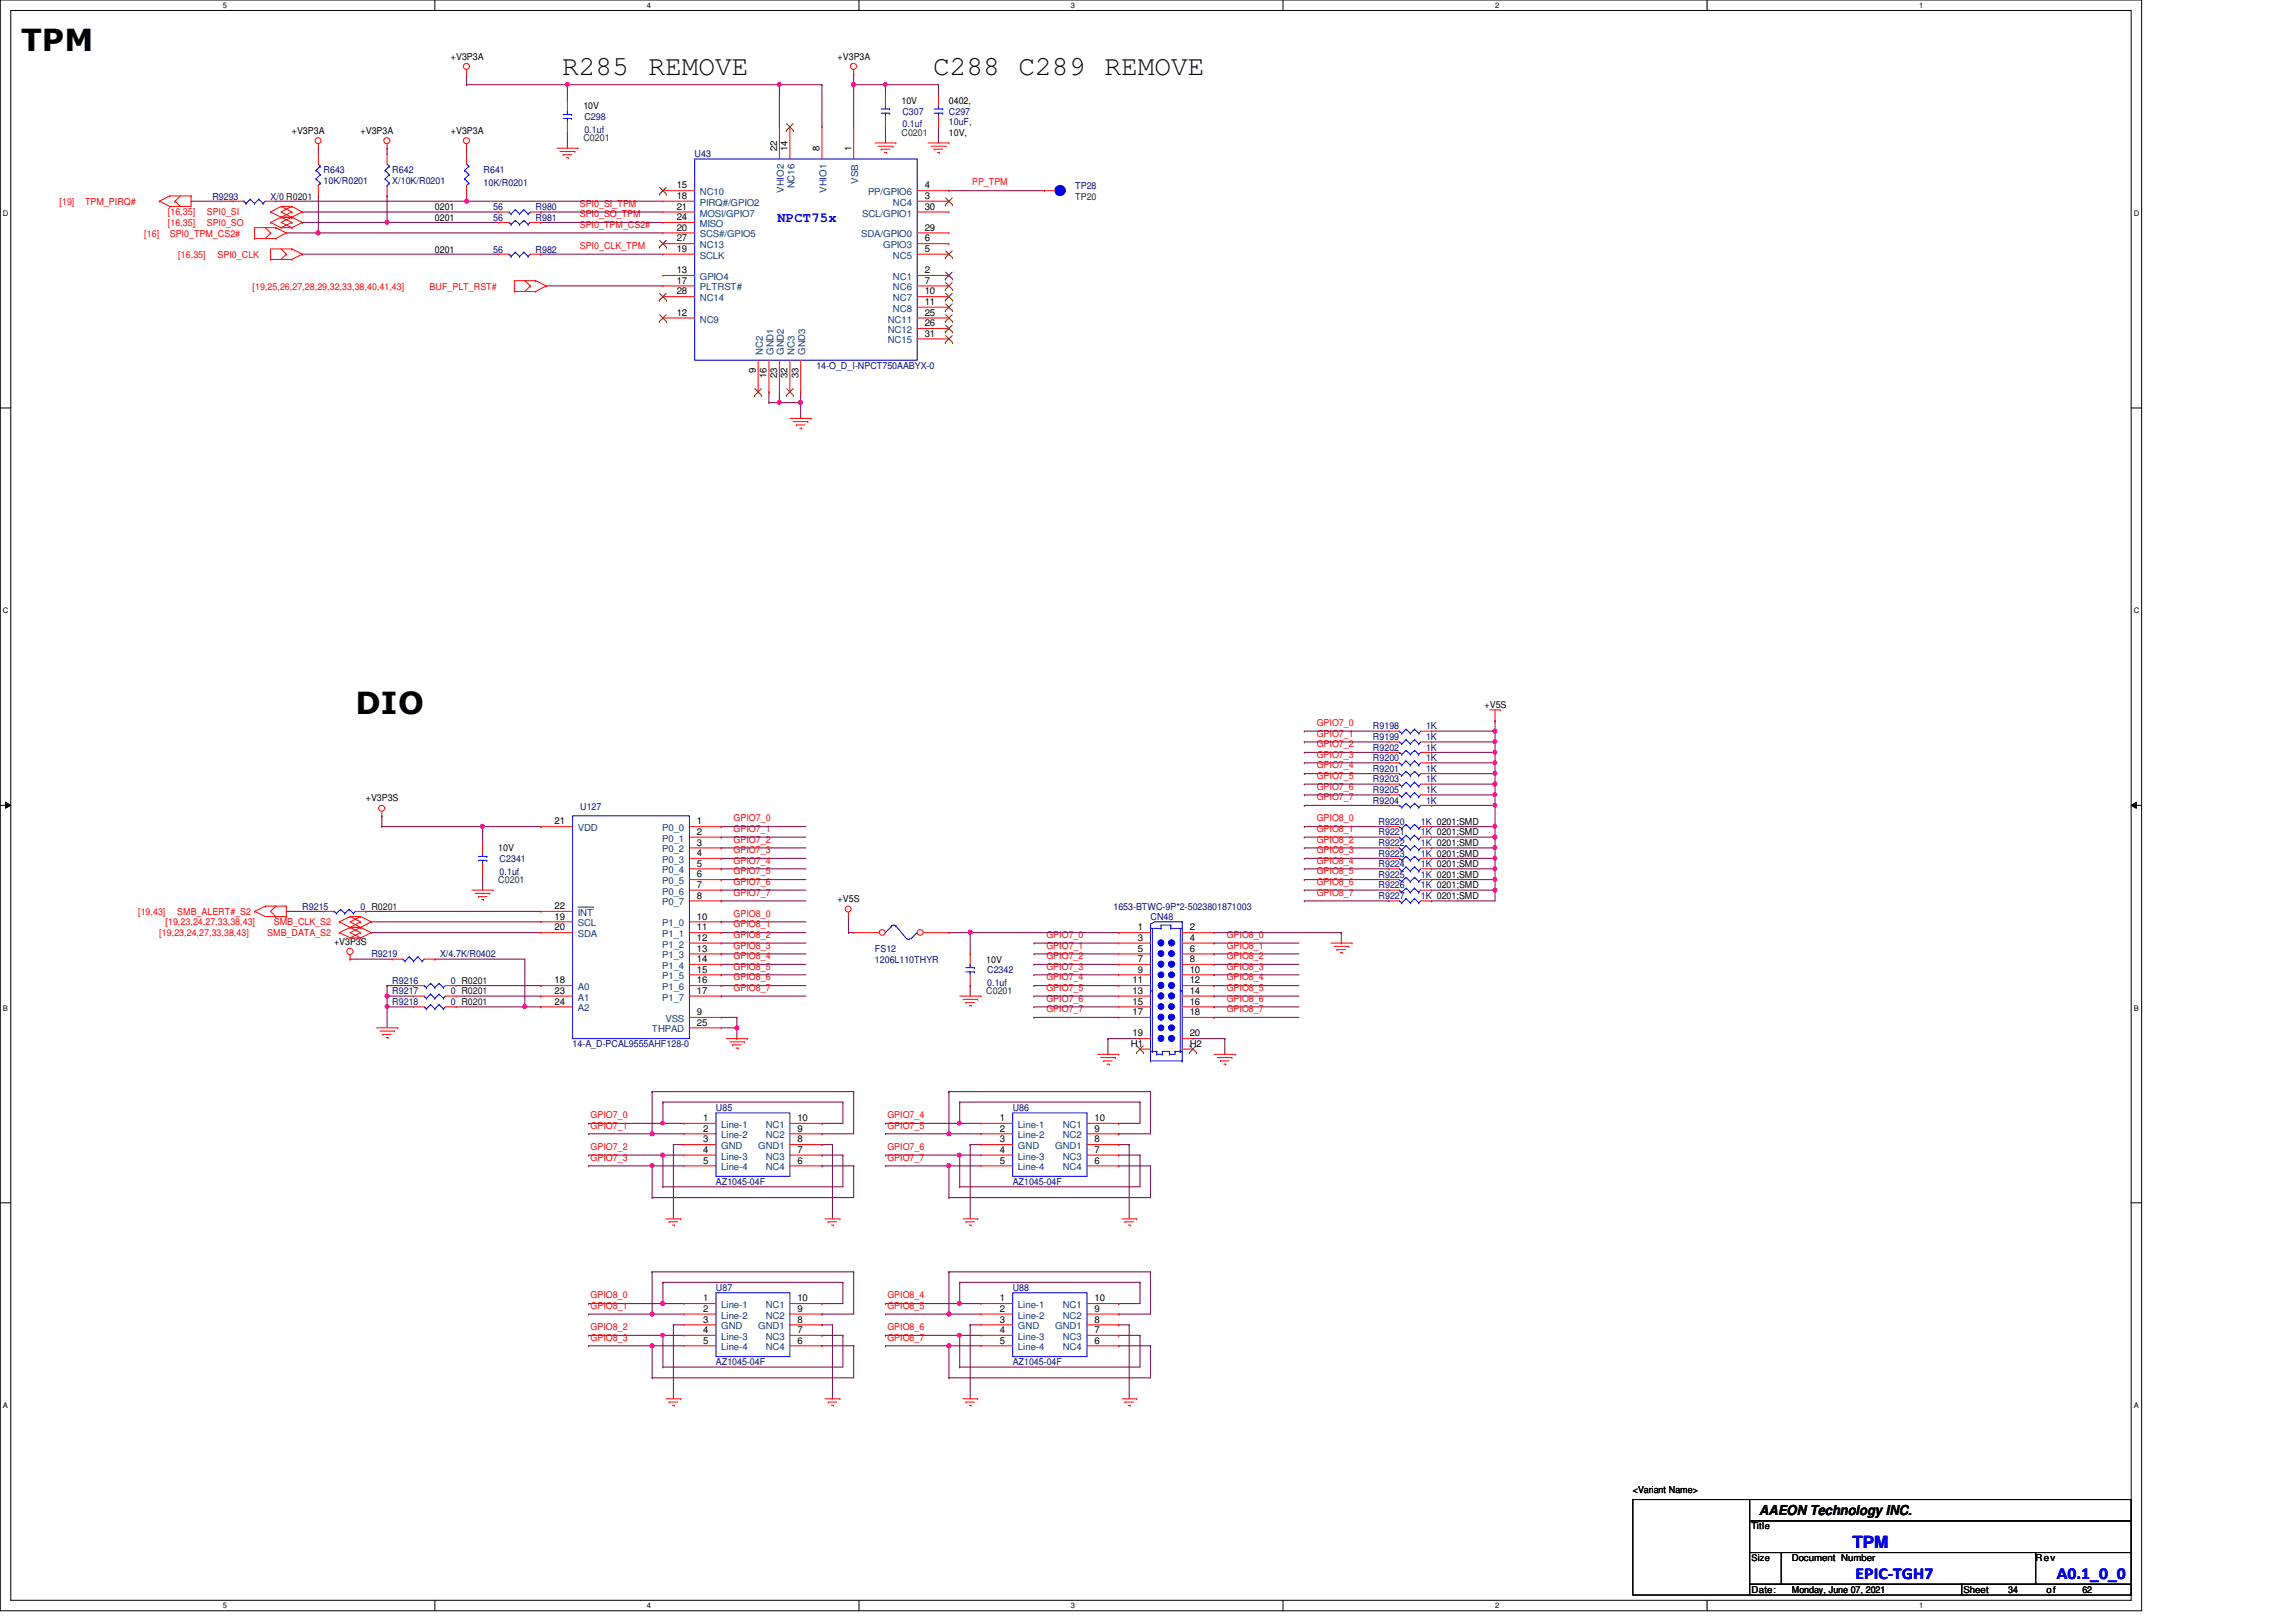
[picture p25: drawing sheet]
<svg xmlns="http://www.w3.org/2000/svg" width="297mm" height="210mm" viewBox="0 0 297 210" stroke-linecap="round" stroke-linejoin="round" font-family="sans-serif">
<defs><g id="words">
<g font-size="3.9">
<text x="2.7" y="6.6">TPM</text>
<text x="46" y="92.4">DIO</text>
</g>
<g font-size="3.6">
<text x="72.7" y="9.7">R285</text>
<text x="83.9" y="9.7">REMOVE</text>
<text x="120.7" y="9.7">C288 C289 REMOVE</text>
</g>
<g font-size="2.2" fill="#00f">
<text x="239.6" y="200.4">TPM</text>
<text x="240.1" y="204.4">EPIC-TGH7</text>
<text x="266.1" y="204.4">A0.1_0_0</text>
</g>
<text font-size="1.8" fill="#00f" x="100.6" y="28.8">NPCT75x</text>
<text font-size="1.8" x="227.6" y="196.1">AAEON Technology INC.</text>
<g font-size="1.2">
<text x="58.3" y="7.7">+V3P3A</text>
<text x="108.4" y="7.7">+V3P3A</text>
<text x="37.8" y="17.3">+V3P3A</text>
<text x="46.6" y="17.3">+V3P3A</text>
<text x="58.3" y="17.3">+V3P3A</text>
<text x="75.5" y="14.1">10V</text>
<text x="116.6" y="13.5">10V</text>
<text x="122.8" y="17.6">10V,</text>
<text x="122.8" y="13.5">0402,</text>
<text x="100.5" y="19.6" transform="rotate(-90 100.5 19.6)">22</text>
<text x="101.9" y="19.6" transform="rotate(-90 101.9 19.6)">14</text>
<text x="106" y="19.6" transform="rotate(-90 106 19.6)">8</text>
<text x="110.1" y="19.6" transform="rotate(-90 110.1 19.6)">1</text>
<text x="56.3" y="28.6">0201</text>
<text x="56.3" y="27.2">0201</text>
<text x="87.5" y="24.4">15</text>
<text x="87.5" y="25.7">18</text>
<text x="87.5" y="29.8">20</text>
<text x="87.5" y="27.1">21</text>
<text x="87.5" y="28.5">24</text>
<text x="119.6" y="25.7">3</text>
<text x="119.6" y="24.4">4</text>
<text x="119.6" y="29.8">29</text>
<text x="119.6" y="27.1">30</text>
<text x="56.3" y="32.7">0201</text>
<text x="87.5" y="35.3">13</text>
<text x="87.5" y="32.6">19</text>
<text x="87.5" y="31.2">27</text>
<text x="119.6" y="35.3">2</text>
<text x="119.6" y="32.6">5</text>
<text x="119.6" y="31.2">6</text>
<text x="87.5" y="40.9">12</text>
<text x="87.5" y="36.7">17</text>
<text x="87.5" y="38.1">28</text>
<text x="119.6" y="36.7">7</text>
<text x="119.6" y="38.1">10</text>
<text x="119.6" y="39.5">11</text>
<text x="119.6" y="40.9">25</text>
<text x="119.6" y="42.2">26</text>
<text x="119.6" y="43.6">31</text>
<text x="97.8" y="48.3" transform="rotate(-90 97.8 48.3)">9</text>
<text x="99.2" y="48.9" transform="rotate(-90 99.2 48.9)">16</text>
<text x="100.5" y="48.9" transform="rotate(-90 100.5 48.9)">23</text>
<text x="101.9" y="48.9" transform="rotate(-90 101.9 48.9)">32</text>
<text x="103.3" y="48.9" transform="rotate(-90 103.3 48.9)">33</text>
<text x="192.1" y="91.7">+V5S</text>
<text x="47.3" y="103.7">+V3P3S</text>
<text x="71.8" y="106.7">21</text>
<text x="90.2" y="106.7">1</text>
<text x="64.5" y="110.2">10V</text>
<text x="90.2" y="108">2</text>
<text x="90.2" y="109.4">3</text>
<text x="90.2" y="110.8">4</text>
<text x="90.2" y="112.1">5</text>
<text x="90.2" y="113.5">6</text>
<text x="71.8" y="117.6">22</text>
<text x="71.8" y="119">19</text>
<text x="90.2" y="114.9">7</text>
<text x="90.2" y="116.3">8</text>
<text x="90.2" y="119">10</text>
<text x="108.4" y="116.8">+V5S</text>
<text x="43.2" y="122.3">+V3P3S</text>
<text x="71.8" y="120.4">20</text>
<text x="90.2" y="120.4">11</text>
<text x="90.2" y="121.8">12</text>
<text x="90.2" y="123.1">13</text>
<text x="90.2" y="124.5">14</text>
<text x="90.2" y="125.9">15</text>
<text x="127.6" y="124.6">10V</text>
<text x="147.2" y="120.4">1</text>
<text x="147.2" y="121.8">3</text>
<text x="147.2" y="123.1">5</text>
<text x="147.2" y="124.5">7</text>
<text x="147.2" y="125.9">9</text>
<text x="153.9" y="120.4">2</text>
<text x="153.9" y="121.8">4</text>
<text x="153.9" y="123.1">6</text>
<text x="153.9" y="124.5">8</text>
<text x="153.9" y="125.9">10</text>
<text x="71.8" y="127.3">18</text>
<text x="71.8" y="128.6">23</text>
<text x="71.8" y="130">24</text>
<text x="90.2" y="127.3">16</text>
<text x="90.2" y="128.6">17</text>
<text x="90.2" y="131.4">9</text>
<text x="146.5" y="127.3">11</text>
<text x="146.5" y="128.6">13</text>
<text x="146.5" y="130">15</text>
<text x="146.5" y="131.4">17</text>
<text x="153.9" y="127.3">12</text>
<text x="153.9" y="128.6">14</text>
<text x="153.9" y="130">16</text>
<text x="153.9" y="131.4">18</text>
<text x="90.2" y="132.7">25</text>
<text x="146.3" y="135.5">H1</text>
<text x="146.5" y="134.1">19</text>
<text x="153.9" y="135.5">H2</text>
<text x="153.9" y="134.1">20</text>
<text x="91" y="145.1">1</text>
<text x="91" y="146.4">2</text>
<text x="91" y="147.8">3</text>
<text x="91" y="149.2">4</text>
<text x="103.2" y="146.4">9</text>
<text x="103.2" y="149.2">7</text>
<text x="103.2" y="145.1">10</text>
<text x="103.2" y="147.8">8</text>
<text x="129.4" y="145.1">1</text>
<text x="129.4" y="146.4">2</text>
<text x="129.4" y="147.8">3</text>
<text x="129.4" y="149.2">4</text>
<text x="141.6" y="146.4">9</text>
<text x="141.6" y="149.2">7</text>
<text x="141.6" y="145.1">10</text>
<text x="141.6" y="147.8">8</text>
<text x="91" y="150.6">5</text>
<text x="103.2" y="150.6">6</text>
<text x="129.4" y="150.6">5</text>
<text x="141.6" y="150.6">6</text>
<text x="91" y="168.4">1</text>
<text x="91" y="169.8">2</text>
<text x="91" y="171.2">3</text>
<text x="91" y="172.5">4</text>
<text x="91" y="173.9">5</text>
<text x="103.2" y="169.8">9</text>
<text x="103.2" y="172.5">7</text>
<text x="103.2" y="173.9">6</text>
<text x="103.2" y="168.4">10</text>
<text x="103.2" y="171.2">8</text>
<text x="129.4" y="168.4">1</text>
<text x="129.4" y="169.8">2</text>
<text x="129.4" y="171.2">3</text>
<text x="129.4" y="172.5">4</text>
<text x="129.4" y="173.9">5</text>
<text x="141.6" y="169.8">9</text>
<text x="141.6" y="172.5">7</text>
<text x="141.6" y="173.9">6</text>
<text x="141.6" y="168.4">10</text>
<text x="141.6" y="171.2">8</text>
<text x="211.2" y="193.2">&lt;Variant Name&gt;</text>
<text x="226.6" y="197.9">Title</text>
<text x="226.6" y="202">Size</text>
<text x="231.8" y="202.1">Document Number</text>
<text x="263.4" y="202.1">Rev</text>
<text x="226.6" y="206.2">Date:</text>
<text x="231.8" y="206.2">Monday, June 07, 2021</text>
<text x="254" y="206.2">Sheet</text>
<text x="259.8" y="206.2">34</text>
<text x="264.7" y="206.2">of</text>
<text x="269.4" y="206.2">62</text>
</g>
<g font-size="1.2" fill="#000080">
<text x="75.6" y="15.5">C298</text>
<text x="75.6" y="17.2">0.1uf</text>
<text x="116.8" y="14.9">C307</text>
<text x="116.8" y="16.5">0.1uf</text>
<text x="122.8" y="14.9">C297</text>
<text x="122.8" y="16.2">10uF,</text>
<text x="41.9" y="22.4">R643</text>
<text x="41.9" y="23.7">10K/R0201</text>
<text x="50.8" y="22.4">R642</text>
<text x="50.8" y="23.7">X/10K/R0201</text>
<text x="62.6" y="22.4">R641</text>
<text x="89.9" y="20.3">U43</text>
<text x="27.5" y="25.8">R9293</text>
<text x="35" y="25.8">X/0 R0201</text>
<text x="62.6" y="24">10K/R0201</text>
<text x="63.8" y="28.6">56</text>
<text x="63.8" y="27.2">56</text>
<text x="69.3" y="28.6">R981</text>
<text x="69.3" y="27.2">R980</text>
<text x="139.1" y="24.4">TP28</text>
<text x="63.8" y="32.7">56</text>
<text x="69.3" y="32.7">R982</text>
<text x="105.6" y="47.8">14-O_D_I-NPCT750AABYX-0</text>
<text x="177.6" y="94.4">R9198</text>
<text x="177.6" y="95.8">R9199</text>
<text x="184.5" y="94.4">1K</text>
<text x="184.5" y="95.8">1K</text>
<text x="177.6" y="98.5">R9200</text>
<text x="177.6" y="99.9">R9201</text>
<text x="177.6" y="101.3">R9203</text>
<text x="177.6" y="97.2">R9202</text>
<text x="184.5" y="98.5">1K</text>
<text x="184.5" y="99.9">1K</text>
<text x="184.5" y="101.3">1K</text>
<text x="184.5" y="97.2">1K</text>
<text x="75.1" y="104.8">U127</text>
<text x="177.6" y="102.6">R9205</text>
<text x="177.6" y="104">R9204</text>
<text x="178.3" y="106.7">R9220</text>
<text x="183.8" y="106.7">1K 0201;SMD</text>
<text x="184.5" y="102.6">1K</text>
<text x="184.5" y="104">1K</text>
<text x="64.6" y="111.5">C2341</text>
<text x="64.6" y="113.2">0.1uf</text>
<text x="178.3" y="108.1">R9221</text>
<text x="178.3" y="109.5">R9222</text>
<text x="178.3" y="110.9">R9223</text>
<text x="178.3" y="112.2">R9224</text>
<text x="178.3" y="113.6">R9225</text>
<text x="183.8" y="108.1">1K 0201;SMD</text>
<text x="183.8" y="109.5">1K 0201;SMD</text>
<text x="183.8" y="110.9">1K 0201;SMD</text>
<text x="183.8" y="112.2">1K 0201;SMD</text>
<text x="183.8" y="113.6">1K 0201;SMD</text>
<text x="39.1" y="117.7">R9215</text>
<text x="46.6" y="117.7">0 R0201</text>
<text x="144.1" y="117.7">1653-BTWC-9P*2-5023801871003</text>
<text x="148.8" y="119.1">CN48</text>
<text x="178.3" y="115">R9226</text>
<text x="178.3" y="116.3">R9227</text>
<text x="183.8" y="115">1K 0201;SMD</text>
<text x="183.8" y="116.3">1K 0201;SMD</text>
<text x="48" y="123.9">R9219</text>
<text x="56.9" y="123.9">X/4.7K/R0402</text>
<text x="113.2" y="123.2">FS12</text>
<text x="113.2" y="124.6">1206L110THYR</text>
<text x="127.7" y="125.9">C2342</text>
<text x="50.8" y="127.3">R9216</text>
<text x="50.8" y="128.7">R9217</text>
<text x="50.8" y="130">R9218</text>
<text x="58.3" y="127.3">0 R0201</text>
<text x="58.3" y="128.7">0 R0201</text>
<text x="58.3" y="130">0 R0201</text>
<text x="127.7" y="127.6">0.1uf</text>
<text x="74.1" y="135.6">14-A_D-PCAL9555AHF128-0</text>
<text x="92.6" y="143.8">U85</text>
<text x="131" y="143.8">U86</text>
<text x="92.6" y="153.4">AZ1045-04F</text>
<text x="131" y="153.4">AZ1045-04F</text>
<text x="92.6" y="167.1">U87</text>
<text x="131" y="167.1">U88</text>
<text x="92.6" y="176.7">AZ1045-04F</text>
<text x="131" y="176.7">AZ1045-04F</text>
</g>
<g font-size="1.2" fill="#008000">
<text x="116.6" y="17.6">C0201</text>
<text x="75.5" y="18.3">C0201</text>
<text x="139.1" y="25.8">TP20</text>
<text x="64.5" y="114.3">C0201</text>
<text x="127.6" y="128.7">C0201</text>
</g>
<g font-size="1.2" fill="#004080">
<text x="111" y="23.8" transform="rotate(-90 111 23.8)">VSB</text>
<text x="90.5" y="25.3">NC10</text>
<text x="90.5" y="26.6">PIRQ#/GPIO2</text>
<text x="90.5" y="28">MOSI/GPIO7</text>
<text x="90.5" y="29.4">MISO</text>
<text x="101.4" y="25" transform="rotate(-90 101.4 25)">VHIO2</text>
<text x="102.8" y="24.4" transform="rotate(-90 102.8 24.4)">NC16</text>
<text x="106.9" y="25" transform="rotate(-90 106.9 25)">VHIO1</text>
<text x="111.5" y="28">SCL/GPIO1</text>
<text x="112.3" y="25.3">PP/GPIO6</text>
<text x="115.5" y="26.6">NC4</text>
<text x="90.5" y="33.5">SCLK</text>
<text x="90.5" y="30.7">SCS#/GPIO5</text>
<text x="90.5" y="32.1">NC13</text>
<text x="111.4" y="30.7">SDA/GPIO0</text>
<text x="114.3" y="32.1">GPIO3</text>
<text x="115.5" y="33.5">NC5</text>
<text x="90.5" y="41.7">NC9</text>
<text x="90.5" y="36.2">GPIO4</text>
<text x="90.5" y="37.6">PLTRST#</text>
<text x="90.5" y="39">NC14</text>
<text x="114.8" y="41.7">NC11</text>
<text x="115.5" y="36.2">NC1</text>
<text x="115.5" y="37.6">NC6</text>
<text x="115.5" y="39">NC7</text>
<text x="115.5" y="40.3">NC8</text>
<text x="98.7" y="45.9" transform="rotate(-90 98.7 45.9)">NC2</text>
<text x="100.1" y="45.9" transform="rotate(-90 100.1 45.9)">GND1</text>
<text x="101.4" y="45.9" transform="rotate(-90 101.4 45.9)">GND2</text>
<text x="102.8" y="45.9" transform="rotate(-90 102.8 45.9)">NC3</text>
<text x="104.2" y="45.9" transform="rotate(-90 104.2 45.9)">GND3</text>
<text x="114.8" y="43.1">NC12</text>
<text x="114.8" y="44.4">NC15</text>
<text x="74.8" y="107.6">VDD</text>
<text x="85.7" y="107.6">P0_0</text>
<text x="85.7" y="108.9">P0_1</text>
<text x="85.7" y="110.3">P0_2</text>
<text x="85.7" y="111.7">P0_3</text>
<text x="85.7" y="113">P0_4</text>
<text x="74.8" y="118.5">INT</text>
<text x="74.8" y="119.9">SCL</text>
<text x="85.7" y="114.4">P0_5</text>
<text x="85.7" y="115.8">P0_6</text>
<text x="85.7" y="117.2">P0_7</text>
<text x="85.7" y="119.9">P1_0</text>
<text x="74.8" y="121.3">SDA</text>
<text x="85.7" y="121.3">P1_1</text>
<text x="85.7" y="122.6">P1_2</text>
<text x="85.7" y="124">P1_3</text>
<text x="85.7" y="125.4">P1_4</text>
<text x="74.8" y="128.1">A0</text>
<text x="74.8" y="129.5">A1</text>
<text x="74.8" y="130.9">A2</text>
<text x="85.7" y="126.7">P1_5</text>
<text x="85.7" y="128.1">P1_6</text>
<text x="85.7" y="129.5">P1_7</text>
<text x="84.3" y="133.6">THPAD</text>
<text x="86.1" y="132.2">VSS</text>
<text x="93.3" y="146">Line-1</text>
<text x="93.3" y="147.3">Line-2</text>
<text x="93.3" y="148.7">GND</text>
<text x="98.1" y="148.7">GND1</text>
<text x="99.1" y="147.3">NC2</text>
<text x="99.1" y="146">NC1</text>
<text x="131.7" y="146">Line-1</text>
<text x="131.7" y="147.3">Line-2</text>
<text x="131.7" y="148.7">GND</text>
<text x="136.5" y="148.7">GND1</text>
<text x="137.5" y="147.3">NC2</text>
<text x="137.5" y="146">NC1</text>
<text x="93.3" y="150.1">Line-3</text>
<text x="93.3" y="151.5">Line-4</text>
<text x="99.1" y="150.1">NC3</text>
<text x="99.1" y="151.5">NC4</text>
<text x="131.7" y="150.1">Line-3</text>
<text x="131.7" y="151.5">Line-4</text>
<text x="137.5" y="150.1">NC3</text>
<text x="137.5" y="151.5">NC4</text>
<text x="93.3" y="169.3">Line-1</text>
<text x="93.3" y="170.6">Line-2</text>
<text x="93.3" y="172">GND</text>
<text x="93.3" y="173.4">Line-3</text>
<text x="98.1" y="172">GND1</text>
<text x="99.1" y="170.6">NC2</text>
<text x="99.1" y="173.4">NC3</text>
<text x="99.1" y="169.3">NC1</text>
<text x="131.7" y="169.3">Line-1</text>
<text x="131.7" y="170.6">Line-2</text>
<text x="131.7" y="172">GND</text>
<text x="131.7" y="173.4">Line-3</text>
<text x="136.5" y="172">GND1</text>
<text x="137.5" y="170.6">NC2</text>
<text x="137.5" y="173.4">NC3</text>
<text x="137.5" y="169.3">NC1</text>
<text x="93.3" y="174.8">Line-4</text>
<text x="99.1" y="174.8">NC4</text>
<text x="131.7" y="174.8">Line-4</text>
<text x="137.5" y="174.8">NC4</text>
</g>
<g font-size="1.2" fill="#f00">
<text x="7.7" y="26.5">[19]</text>
<text x="11" y="26.5">TPM_PIRQ#</text>
<text x="21.7" y="27.9">[16,35]</text>
<text x="21.7" y="29.3">[16,35]</text>
<text x="26.8" y="27.9">SPI0_SI</text>
<text x="26.8" y="29.3">SPI0_SO</text>
<text x="75" y="28.1">SPI0_SO_TPM</text>
<text x="75" y="26.8">SPI0_SI_TPM</text>
<text x="75" y="29.5">SPI0_TPM_CS2#</text>
<text x="125.8" y="24">PP_TPM</text>
<text x="18.7" y="30.6">[16]</text>
<text x="22" y="30.6">SPI0_TPM_CS2#</text>
<text x="23.1" y="33.4">[16,35]</text>
<text x="28.1" y="33.4">SPI0_CLK</text>
<text x="75" y="32.2">SPI0_CLK_TPM</text>
<text x="32.7" y="37.5">[19,25,26,27,28,29,32,33,38,40,41,43]</text>
<text x="55.6" y="37.5">BUF_PLT_RST#</text>
<text x="170.3" y="95.3">GPIO7_1</text>
<text x="170.3" y="93.9">GPIO7_0</text>
<text x="170.3" y="96.7">GPIO7_2</text>
<text x="170.3" y="98">GPIO7_3</text>
<text x="170.3" y="99.4">GPIO7_4</text>
<text x="170.3" y="100.8">GPIO7_5</text>
<text x="94.9" y="107.7">GPIO7_1</text>
<text x="94.9" y="106.3">GPIO7_0</text>
<text x="170.3" y="106.3">GPIO8_0</text>
<text x="170.3" y="107.7">GPIO8_1</text>
<text x="170.3" y="103.5">GPIO7_7</text>
<text x="170.3" y="102.2">GPIO7_6</text>
<text x="94.9" y="109.1">GPIO7_2</text>
<text x="94.9" y="110.4">GPIO7_3</text>
<text x="94.9" y="111.8">GPIO7_4</text>
<text x="94.9" y="113.2">GPIO7_5</text>
<text x="170.3" y="109.1">GPIO8_2</text>
<text x="170.3" y="110.4">GPIO8_3</text>
<text x="170.3" y="111.8">GPIO8_4</text>
<text x="170.3" y="113.2">GPIO8_5</text>
<text x="17.9" y="118.4">[19,43]</text>
<text x="21.4" y="119.8">[19,23,24,27,33,38,43]</text>
<text x="22.9" y="118.4">SMB_ALERT#_S2</text>
<text x="35.4" y="119.8">SMB_CLK_S2</text>
<text x="94.9" y="118.6">GPIO8_0</text>
<text x="94.9" y="115.9">GPIO7_7</text>
<text x="94.9" y="114.5">GPIO7_6</text>
<text x="170.3" y="114.5">GPIO8_6</text>
<text x="170.3" y="115.9">GPIO8_7</text>
<text x="20.6" y="121.2">[19,23,24,27,33,38,43]</text>
<text x="34.6" y="121.2">SMB_DATA_S2</text>
<text x="94.9" y="120">GPIO8_1</text>
<text x="94.9" y="121.4">GPIO8_2</text>
<text x="94.9" y="122.8">GPIO8_3</text>
<text x="94.9" y="124.1">GPIO8_4</text>
<text x="94.9" y="125.5">GPIO8_5</text>
<text x="135.4" y="124.1">GPIO7_2</text>
<text x="135.4" y="122.8">GPIO7_1</text>
<text x="135.4" y="125.5">GPIO7_3</text>
<text x="135.4" y="121.4">GPIO7_0</text>
<text x="158.7" y="121.4">GPIO8_0</text>
<text x="158.7" y="122.8">GPIO8_1</text>
<text x="158.7" y="124.1">GPIO8_2</text>
<text x="158.7" y="125.5">GPIO8_3</text>
<text x="94.9" y="126.9">GPIO8_6</text>
<text x="94.9" y="128.2">GPIO8_7</text>
<text x="135.4" y="126.9">GPIO7_4</text>
<text x="135.4" y="131">GPIO7_7</text>
<text x="135.4" y="129.6">GPIO7_6</text>
<text x="135.4" y="128.2">GPIO7_5</text>
<text x="158.7" y="126.9">GPIO8_4</text>
<text x="158.7" y="128.2">GPIO8_5</text>
<text x="158.7" y="129.6">GPIO8_6</text>
<text x="158.7" y="131">GPIO8_7</text>
<text x="76.4" y="144.7">GPIO7_0</text>
<text x="76.4" y="146">GPIO7_1</text>
<text x="76.4" y="148.8">GPIO7_2</text>
<text x="114.8" y="144.7">GPIO7_4</text>
<text x="114.8" y="146">GPIO7_5</text>
<text x="114.8" y="148.8">GPIO7_6</text>
<text x="76.4" y="150.2">GPIO7_3</text>
<text x="114.8" y="150.2">GPIO7_7</text>
<text x="76.4" y="168">GPIO8_0</text>
<text x="76.4" y="169.4">GPIO8_1</text>
<text x="76.4" y="172.1">GPIO8_2</text>
<text x="76.4" y="173.5">GPIO8_3</text>
<text x="114.8" y="168">GPIO8_4</text>
<text x="114.8" y="169.4">GPIO8_5</text>
<text x="114.8" y="172.1">GPIO8_6</text>
<text x="114.8" y="173.5">GPIO8_7</text>
</g>
<g font-size="1">
<text x="28.8" y="1">5</text>
<text x="83.7" y="1">4</text>
<text x="138.6" y="1">3</text>
<text x="193.4" y="1">2</text>
<text x="248.3" y="1">1</text>
<text x=".4" y="27.9">D</text>
<text x="276.1" y="27.9">D</text>
<text x=".4" y="79.4">C</text>
<text x="276.1" y="79.4">C</text>
<text x=".4" y="130.8">B</text>
<text x="276.1" y="130.8">B</text>
<text x=".4" y="182.2">A</text>
<text x="276.1" y="182.2">A</text>
<text x="28.8" y="208.1">5</text>
<text x="83.7" y="208.1">4</text>
<text x="138.6" y="208.1">3</text>
<text x="193.4" y="208.1">2</text>
<text x="248.3" y="208.1">1</text>
</g>
</g></defs>
<path d="M0 0h277.1v208.4h-277.1zM1.4 1.4h274.3v205.7h-274.3z" fill="none" stroke="#000" stroke-width=".13"/>
<g fill="#fff">
<path d="M28.8 .1h.6v1.1h-.6z"/>
<path d="M28.8 207.2h.6v1.1h-.6z"/>
</g>
<path d="M56.3 0v1.4M56.3 207.1v1.3" fill="none" stroke="#000" stroke-width=".13"/>
<g fill="#fff">
<path d="M83.7 .1h.5v1.1h-.5z"/>
<path d="M83.7 207.2h.5v1.1h-.5z"/>
</g>
<path d="M111.1 0v1.4M111.1 207.1v1.3" fill="none" stroke="#000" stroke-width=".13"/>
<g fill="#fff">
<path d="M138.6 .1h.5v1.1h-.5z"/>
<path d="M138.6 207.2h.5v1.1h-.5z"/>
</g>
<path d="M166 0v1.4M166 207.1v1.3" fill="none" stroke="#000" stroke-width=".13"/>
<g fill="#fff">
<path d="M193.4 .1h.6v1.1h-.6z"/>
<path d="M193.4 207.2h.6v1.1h-.6z"/>
</g>
<path d="M220.8 0v1.4M220.8 207.1v1.3" fill="none" stroke="#000" stroke-width=".13"/>
<g fill="#fff">
<path d="M248.3 .1h.5v1.1h-.5z"/>
<path d="M248.3 207.2h.5v1.1h-.5z"/>
<path d="M.4 27.1h.7v1.1h-.7z"/>
<path d="M276.1 27.1h.7v1.1h-.7z"/>
<path d="M.4 78.5h.7v1.1h-.7z"/>
<path d="M276.1 78.5h.7v1.1h-.7z"/>
</g>
<path d="M0 52.8h1.4M275.7 52.8h1.4" fill="none" stroke="#000" stroke-width=".13"/>
<g fill="#fff">
<path d="M.4 129.9h.6v1.1h-.6z"/>
<path d="M276.1 129.9h.6v1.1h-.6z"/>
</g>
<path d="M0 104.2h1.4M.7 103.8l.7 .4-.7 .4zM275.7 104.2l.7-.4v.8zM275.7 104.2h1.4" fill="none" stroke="#000" stroke-width=".13"/>
<path d="M.7 103.8l.7 .4-.7 .4zM275.7 104.2l.7-.4v.8z" fill="#000"/>
<g fill="#fff">
<path d="M.4 181.4h.6v1.1h-.6z"/>
<path d="M276.1 181.4h.6v1.1h-.6z"/>
</g>
<path d="M0 155.7h1.4M275.7 155.7h1.4" fill="none" stroke="#000" stroke-width=".13"/>
<g fill="none" stroke="#800040" stroke-width=".13">
<path d="M100.8 11h.1M100.8 11h5.5M35.7 26h24.7M37 30.1h.1M37 30.1h4.2M60.4 26h.1M70 28.8h.1M70 27.4h.1M70 32.9h.1M70 28.8h15.8M70 27.4h15.8M70 32.9h15.8"/>
<path d="M70.7 37h.1M70.7 37h15.1"/>
</g>
<path d="M100.6 10.7h.2l.2 .1v.3l-.2 .1-.2-.1z" fill-rule="evenodd" fill="#f0f"/>
<path d="M100.6 10.7h.2l.2 .1v.3l-.2 .1-.2-.1z" fill="none" stroke="#f0f" stroke-width=".13"/>
<path d="M60.4 9.6h.1M60.4 11h.1M60.4 9.6v1.4M60.4 11h13M100.8 11h.1M100.8 11v5.4M106.3 11h.1M106.3 11v5.4M110.4 9.6h.1M110.4 9.6v1.4" fill="none" stroke="#800040" stroke-width=".13"/>
<path d="M73.2 10.7h.2l.2 .1-.1 .3-.1 .1-.2-.1z" fill-rule="evenodd" fill="#f0f"/>
<path d="M73.2 10.7h.2l.2 .1-.1 .3-.1 .1-.2-.1z" fill="none" stroke="#f0f" stroke-width=".13"/>
<g fill="none" stroke="#800040" stroke-width=".13">
<path d="M73.4 11h.1M73.4 11h27.4M110.4 11h.1M110.4 11h4.2M110.4 11v5.4M114.6 16.4h.1M114.6 11h.1M114.6 11v1.3M114.6 16.4v2.1M121.4 16.4h.1M121.4 16.4v2.1M39.1 32.9h.1"/>
<path d="M39.1 27.4h.1M39.1 32.9h25.4M39.1 27.4h25.4"/>
</g>
<circle cx="110.4" cy="10.9" r=".26" fill="#f0f"/>
<circle cx="110.4" cy="10.9" r=".26" fill="none" stroke="#f0f" stroke-width=".13"/>
<path d="M114.6 11h.1M114.6 11h6.8" fill="none" stroke="#800040" stroke-width=".13"/>
<path d="M114.4 10.7h.1l.2 .1v.3l-.2 .1-.1-.1z" fill-rule="evenodd" fill="#f0f"/>
<path d="M114.4 10.7h.1l.2 .1v.3l-.2 .1-.1-.1z" fill="none" stroke="#f0f" stroke-width=".13"/>
<g fill="none" stroke="#800040" stroke-width=".13">
<path d="M73.4 11h.1M73.4 17.1h.1M73.4 11v2M73.4 17.1v2.1M121.4 11h.1M121.4 11v1.3M99.5 52.1h.1M99.5 50.7h.1M99.5 52.1h1.3M99.5 50.7v1.4M103.6 50.7h.1M103.6 52.1h.1"/>
<path d="M103.6 50.7v3.4"/>
</g>
<circle cx="103.5" cy="52.1" r=".26" fill="#f0f"/>
<circle cx="103.5" cy="52.1" r=".26" fill="none" stroke="#f0f" stroke-width=".13"/>
<path d="M100.8 50.7h.1M100.8 52.1h.1M100.8 50.7v1.4M100.8 52.1h2.8" fill="none" stroke="#800040" stroke-width=".13"/>
<path d="M100.6 51.9l.2-.1 .2 .1v.3l-.2 .1-.2-.1z" fill-rule="evenodd" fill="#f0f"/>
<path d="M100.6 51.9l.2-.1 .2 .1v.3l-.2 .1-.2-.1z" fill="none" stroke="#f0f" stroke-width=".13"/>
<path d="M60.4 25.4h.1M60.4 26h.1M60.4 25.4v.6M60.4 26h25.4" fill="none" stroke="#800040" stroke-width=".13"/>
<circle cx="60.4" cy="26" r=".26" fill="#f0f"/>
<circle cx="60.4" cy="26" r=".26" fill="none" stroke="#f0f" stroke-width=".13"/>
<path d="M60.4 19.2h.1M60.4 19.2v.7M50.1 25.4h.1M50.1 25.4v3.4" fill="none" stroke="#800040" stroke-width=".13"/>
<circle cx="50.1" cy="28.8" r=".25" fill="#f0f"/>
<circle cx="50.1" cy="28.8" r=".25" fill="none" stroke="#f0f" stroke-width=".13"/>
<path d="M41.2 19.2h.1M41.2 19.2v.7M50.1 19.2h.1M50.1 19.2v.7M41.2 25.4h.1M41.2 30.1h.1M41.2 25.4v4.7M41.2 30.1h44.6M50.1 28.8h.1M50.1 28.8h14.4" fill="none" stroke="#800040" stroke-width=".13"/>
<circle cx="41.1" cy="30.1" r=".26" fill="#f0f"/>
<circle cx="41.1" cy="30.1" r=".26" fill="none" stroke="#f0f" stroke-width=".13"/>
<path d="M39.1 28.8h.1M39.1 28.8h11M122.8 24.7h12.3M135.1 24.7h.1M49.4 105.6h.1M49.4 107h.1M49.4 105.6v1.4M49.4 107h13" fill="none" stroke="#800040" stroke-width=".13"/>
<circle cx="62.4" cy="106.9" r=".26" fill="#f0f"/>
<circle cx="62.4" cy="106.9" r=".26" fill="none" stroke="#f0f" stroke-width=".13"/>
<g fill="none" stroke="#800040" stroke-width=".13">
<path d="M168.7 97.4h.1M168.7 97.4h11M185.2 94.6h.1M185.2 94.6h8.2M62.4 107h.1M62.4 113.2h.1M62.4 107v2M62.4 113.2v2M62.4 107h7.6M70 107h.1M168.7 107h.1M168.7 108.3h.1"/>
<path d="M168.7 109.7h.1M168.7 111.1h.1M168.7 112.4h.1M168.7 113.8h.1M168.7 115.2h.1M168.7 116.6h.1M168.7 107h11M168.7 108.3h11M168.7 109.7h11M168.7 111.1h11M168.7 112.4h11M168.7 113.8h11"/>
<path d="M168.7 115.2h11M168.7 116.6h11M125.5 127.6h.1M125.5 127.6v1.3"/>
</g>
<path d="M193.2 94.4h.2l.2 .1-.1 .3-.1 .1-.2-.1z" fill-rule="evenodd" fill="#f0f"/>
<path d="M193.2 94.4h.2l.2 .1-.1 .3-.1 .1-.2-.1z" fill="none" stroke="#f0f" stroke-width=".13"/>
<path d="M185.2 96h.1M193.4 93.3h.1M193.4 94.6h.1M193.4 93.3v2.7h-8.2" fill="none" stroke="#800040" stroke-width=".13"/>
<path d="M193.2 95.8l.2-.1 .2 .1-.1 .3-.1 .1-.2-.1z" fill-rule="evenodd" fill="#f0f"/>
<path d="M193.2 95.8l.2-.1 .2 .1-.1 .3-.1 .1-.2-.1z" fill="none" stroke="#f0f" stroke-width=".13"/>
<path d="M185.2 97.4h.1M185.2 97.4h8.2" fill="none" stroke="#800040" stroke-width=".13"/>
<path d="M193.2 97.2h.3l.1 .1-.1 .2-.1 .1-.2-.1z" fill-rule="evenodd" fill="#f0f"/>
<path d="M193.2 97.2h.3l.1 .1-.1 .2-.1 .1-.2-.1z" fill="none" stroke="#f0f" stroke-width=".13"/>
<path d="M185.2 98.7h.1M193.4 96h.1M193.4 97.4h.1M193.4 96v2.7h-8.2" fill="none" stroke="#800040" stroke-width=".13"/>
<path d="M193.2 98.5h.2l.2 .1-.1 .3-.1 .1-.2-.1z" fill-rule="evenodd" fill="#f0f"/>
<path d="M193.2 98.5h.2l.2 .1-.1 .3-.1 .1-.2-.1z" fill="none" stroke="#f0f" stroke-width=".13"/>
<path d="M185.2 100.1h.1M185.2 100.1h8.2" fill="none" stroke="#800040" stroke-width=".13"/>
<path d="M193.2 99.9l.2-.1 .2 .1-.1 .4h-.1h-.2z" fill-rule="evenodd" fill="#f0f"/>
<path d="M193.2 99.9l.2-.1 .2 .1-.1 .4h-.1h-.2z" fill="none" stroke="#f0f" stroke-width=".13"/>
<path d="M193.4 98.7h.1M193.4 98.7v2.8h-8.2M185.2 101.5h.1M193.4 100.1h.1" fill="none" stroke="#800040" stroke-width=".13"/>
<path d="M193.2 101.3l.2-.1 .2 .1-.1 .3-.1 .1-.2-.1z" fill-rule="evenodd" fill="#f0f"/>
<path d="M193.2 101.3l.2-.1 .2 .1-.1 .3-.1 .1-.2-.1z" fill="none" stroke="#f0f" stroke-width=".13"/>
<path d="M185.2 102.9h.1M185.2 102.9h8.2" fill="none" stroke="#800040" stroke-width=".13"/>
<path d="M193.2 102.6h.2l.2 .1-.1 .3-.1 .1-.2-.1z" fill-rule="evenodd" fill="#f0f"/>
<path d="M193.2 102.6h.2l.2 .1-.1 .3-.1 .1-.2-.1z" fill="none" stroke="#f0f" stroke-width=".13"/>
<path d="M168.7 96h.1M168.7 98.7h.1M168.7 96h11M168.7 98.7h11M185.2 104.2h.1M185.2 107h.1M185.2 104.2h8.2M193.4 101.5h.1M193.4 102.9h.1M193.4 104.2h.1M193.4 101.5v5.5h-8.2" fill="none" stroke="#800040" stroke-width=".13"/>
<path d="M193.2 106.7h.2l.2 .1-.1 .3-.1 .1-.2-.1z" fill-rule="evenodd" fill="#f0f"/>
<path d="M193.2 106.7h.2l.2 .1-.1 .3-.1 .1-.2-.1z" fill="none" stroke="#f0f" stroke-width=".13"/>
<path d="M193.2 104h.3l.1 .2-.1 .2h-.1h-.2z" fill-rule="evenodd" fill="#f0f"/>
<path d="M193.2 104h.3l.1 .2-.1 .2h-.1h-.2z" fill="none" stroke="#f0f" stroke-width=".13"/>
<path d="M168.7 94.6h.1M168.7 94.6h11M185.2 108.3h.1M193.4 107h.1M193.4 107v1.3h-8.2" fill="none" stroke="#800040" stroke-width=".13"/>
<path d="M193.2 108.1h.2l.2 .1-.1 .3-.1 .1-.2-.1z" fill-rule="evenodd" fill="#f0f"/>
<path d="M193.2 108.1h.2l.2 .1-.1 .3-.1 .1-.2-.1z" fill="none" stroke="#f0f" stroke-width=".13"/>
<path d="M185.2 109.7h.1M185.2 109.7h8.2" fill="none" stroke="#800040" stroke-width=".13"/>
<path d="M193.2 109.5l.2-.1 .2 .1-.1 .4h-.1h-.2z" fill-rule="evenodd" fill="#f0f"/>
<path d="M193.2 109.5l.2-.1 .2 .1-.1 .4h-.1h-.2z" fill="none" stroke="#f0f" stroke-width=".13"/>
<path d="M185.2 111.1h.1M193.4 108.3h.1M193.4 109.7h.1M193.4 108.3v2.8h-8.2" fill="none" stroke="#800040" stroke-width=".13"/>
<path d="M193.2 110.9h.3l.1 .1-.1 .2-.1 .1-.2-.1z" fill-rule="evenodd" fill="#f0f"/>
<path d="M193.2 110.9h.3l.1 .1-.1 .2-.1 .1-.2-.1z" fill="none" stroke="#f0f" stroke-width=".13"/>
<path d="M185.2 112.4h.1M185.2 112.4h8.2" fill="none" stroke="#800040" stroke-width=".13"/>
<path d="M193.2 112.2h.2l.2 .1-.1 .3-.1 .1-.2-.1z" fill-rule="evenodd" fill="#f0f"/>
<path d="M193.2 112.2h.2l.2 .1-.1 .3-.1 .1-.2-.1z" fill="none" stroke="#f0f" stroke-width=".13"/>
<path d="M185.2 113.8h.1M193.4 111.1h.1M193.4 112.4h.1M193.4 111.1v2.7h-8.2" fill="none" stroke="#800040" stroke-width=".13"/>
<path d="M193.2 113.6l.2-.1 .2 .2-.1 .3h-.1h-.2z" fill-rule="evenodd" fill="#f0f"/>
<path d="M193.2 113.6l.2-.1 .2 .2-.1 .3h-.1h-.2z" fill="none" stroke="#f0f" stroke-width=".13"/>
<path d="M185.2 115.2h.1M185.2 115.2h8.2" fill="none" stroke="#800040" stroke-width=".13"/>
<path d="M193.2 115l.2-.1 .2 .1-.1 .4h-.1h-.2z" fill-rule="evenodd" fill="#f0f"/>
<path d="M193.2 115l.2-.1 .2 .1-.1 .4h-.1h-.2z" fill="none" stroke="#f0f" stroke-width=".13"/>
<g fill="none" stroke="#800040" stroke-width=".13">
<path d="M93.3 109.7h.1M93.3 119.3h.1M93.3 108.3h.1M93.3 111.1h.1M93.3 107h.1M93.3 112.4h.1M93.3 116.6h.1M93.3 115.2h.1M93.3 113.8h.1M93.3 116.6h11M93.3 109.7h11M93.3 119.3h11"/>
<path d="M93.3 108.3h11M93.3 111.1h11M93.3 107h11M93.3 112.4h11M93.3 115.2h11M93.3 113.8h11M109.8 118.6h.1M109.8 118.6v2.1M168.7 100.1h.1M168.7 104.2h.1M168.7 102.9h.1M168.7 101.5h.1"/>
<path d="M168.7 100.1h11M168.7 104.2h11M168.7 102.9h11M168.7 101.5h11M185.2 116.6h.1M193.4 113.8h.1M193.4 115.2h.1M193.4 113.8v2.8h-8.2M93.3 120.7h.1M93.3 122h.1M93.3 123.4h.1M93.3 124.8h.1"/>
<path d="M93.3 126.2h.1M93.3 127.6h.1M93.3 128.9h.1M93.3 120.7h11M93.3 122h11M93.3 123.4h11M93.3 124.8h11M93.3 126.2h11M93.3 127.6h11M93.3 128.9h11M109.8 120.7h.1M109.8 120.7h.6"/>
<path d="M122.8 120.7h21.9M125.5 120.7h.1M125.5 120.7v2.7M133.8 124.8h.1M133.8 123.4h.1M133.8 126.2h.1M133.8 122h.1M133.8 127.6h.1M133.8 131.7h.1M133.8 130.3h.1M133.8 128.9h.1M133.8 122h10.9"/>
<path d="M133.8 123.4h10.9M133.8 124.8h10.9M133.8 126.2h10.9M133.8 127.6h10.9M133.8 128.9h10.9M133.8 131.7h10.9M133.8 130.3h10.9M144.7 120.7h.1M157.1 122h.1M157.1 123.4h.1M157.1 124.8h.1M157.1 126.2h.1"/>
<path d="M157.1 127.6h.1M157.1 128.9h.1M157.1 130.3h.1M157.1 131.7h.1M157.1 122h11M157.1 123.4h11M157.1 124.8h11M157.1 126.2h11M157.1 127.6h11M157.1 128.9h11M157.1 131.7h11M157.1 130.3h11"/>
</g>
<circle cx="125.5" cy="120.7" r=".26" fill="#f0f"/>
<circle cx="125.5" cy="120.7" r=".26" fill="none" stroke="#f0f" stroke-width=".13"/>
<g fill="none" stroke="#800040" stroke-width=".13">
<path d="M93.3 133h2M93.3 131.7h2M95.3 133h.1M95.3 134.4h.1M95.3 131.7h.1M95.3 131.7v2.7M143.3 134.4h.1M143.3 134.4h4.2M143.3 134.4v2M154.3 134.4h4.2M157.1 120.7h16.4M158.5 134.4h.1"/>
<path d="M158.5 134.4v2M173.5 120.7h.1M173.5 122h.1M173.5 120.7v1.3"/>
</g>
<circle cx="95.3" cy="133" r=".26" fill="#f0f"/>
<circle cx="95.3" cy="133" r=".26" fill="none" stroke="#f0f" stroke-width=".13"/>
<path d="M84.4 146.7h.1M84.4 146.7h4.1M85.8 149.5h.1M85.8 149.5v4.1M85.8 149.5h2.7" fill="none" stroke="#800040" stroke-width=".13"/>
<circle cx="85.7" cy="149.5" r=".26" fill="#f0f"/>
<circle cx="85.7" cy="149.5" r=".26" fill="none" stroke="#f0f" stroke-width=".13"/>
<path d="M84.4 150.9h.1M84.4 150.9h4.1" fill="none" stroke="#800040" stroke-width=".13"/>
<circle cx="84.4" cy="150.8" r=".26" fill="#f0f"/>
<circle cx="84.4" cy="150.8" r=".26" fill="none" stroke="#f0f" stroke-width=".13"/>
<path d="M85.8 145.4h.1M85.8 145.4h2.7" fill="none" stroke="#800040" stroke-width=".13"/>
<circle cx="85.7" cy="145.3" r=".25" fill="#f0f"/>
<circle cx="85.7" cy="145.3" r=".25" fill="none" stroke="#f0f" stroke-width=".13"/>
<path d="M84.4 141.3h.1M84.4 141.3v5.4M85.8 142.6h.1M85.8 142.6v2.8M85.8 142.6h23.2M87.1 148.1h.1M87.1 148.1h1.4M87.1 148.1v9.6M106.3 145.4h.1M109 142.6h.1M109 142.6v2.8h-2.7" fill="none" stroke="#800040" stroke-width=".13"/>
<circle cx="84.4" cy="146.7" r=".26" fill="#f0f"/>
<circle cx="84.4" cy="146.7" r=".26" fill="none" stroke="#f0f" stroke-width=".13"/>
<g fill="none" stroke="#800040" stroke-width=".13">
<path d="M76.2 145.4h.1M76.2 146.7h.1M76.2 149.5h.1M76.2 150.9h.1M76.2 146.7h8.2M76.2 149.5h9.6M76.2 150.9h8.2M76.2 145.4h9.6M84.4 141.3h.1M84.4 150.9h.1M84.4 155h.1M84.4 141.3h26"/>
<path d="M84.4 150.9v4.1M85.8 153.6h.1M106.3 146.7h.1M106.3 149.5h.1M106.3 150.9h.1M106.3 148.1h.1M106.3 149.5h2.7M106.3 150.9h4.1M106.3 148.1h1.4M107.7 148.1h.1M107.7 148.1v9.6M109 149.5h.1"/>
<path d="M109 149.5v4.1h-23.2M110.4 141.3h.1M110.4 150.9h.1M110.4 141.3v5.4h-4.1M110.4 150.9v4.1h-26M114.6 145.4h.1M114.6 145.4h12.3M122.8 146.7h.1M122.8 150.9h.1M122.8 141.3h.1M122.8 155h.1M122.8 141.3h26"/>
<path d="M122.8 146.7h4.1M122.8 150.9h4.1M122.8 141.3v5.4M122.8 150.9v4.1M124.2 149.5h.1M124.2 145.4h.1M124.2 142.6h.1M124.2 153.6h.1M124.2 149.5h2.7M124.2 142.6v2.8M124.2 149.5v4.1M124.2 142.6h23.3"/>
<path d="M125.5 148.1h.1M125.5 148.1h1.4M125.5 148.1v9.6M144.7 145.4h.1M144.7 149.5h.1M144.7 146.7h.1M144.7 148.1h.1M144.7 150.9h.1M144.7 149.5h2.8M144.7 150.9h4.1M144.7 148.1h1.4M146.1 148.1h.1"/>
<path d="M146.1 148.1v9.6M147.5 142.6h.1M147.5 149.5h.1M147.5 149.5v4.1h-23.3M147.5 142.6v2.8h-2.8M148.8 141.3h.1M148.8 150.9h.1M148.8 141.3v5.4h-4.1M148.8 150.9v4.1h-26"/>
</g>
<circle cx="124.1" cy="145.3" r=".25" fill="#f0f"/>
<circle cx="124.1" cy="145.3" r=".25" fill="none" stroke="#f0f" stroke-width=".13"/>
<path d="M114.6 146.7h.1M114.6 146.7h8.2" fill="none" stroke="#800040" stroke-width=".13"/>
<circle cx="122.8" cy="146.7" r=".26" fill="#f0f"/>
<circle cx="122.8" cy="146.7" r=".26" fill="none" stroke="#f0f" stroke-width=".13"/>
<path d="M114.6 149.5h.1M114.6 149.5h9.6" fill="none" stroke="#800040" stroke-width=".13"/>
<circle cx="124.1" cy="149.5" r=".26" fill="#f0f"/>
<circle cx="124.1" cy="149.5" r=".26" fill="none" stroke="#f0f" stroke-width=".13"/>
<path d="M114.6 150.9h.1M114.6 150.9h8.2" fill="none" stroke="#800040" stroke-width=".13"/>
<circle cx="122.8" cy="150.8" r=".26" fill="#f0f"/>
<circle cx="122.8" cy="150.8" r=".26" fill="none" stroke="#f0f" stroke-width=".13"/>
<path d="M84.4 170.1h.1M84.4 170.1h4.1M85.8 172.8h.1M85.8 172.8v4.1" fill="none" stroke="#800040" stroke-width=".13"/>
<circle cx="84.4" cy="170.1" r=".26" fill="#f0f"/>
<circle cx="84.4" cy="170.1" r=".26" fill="none" stroke="#f0f" stroke-width=".13"/>
<path d="M85.8 172.8h.1M85.8 172.8h2.7" fill="none" stroke="#800040" stroke-width=".13"/>
<circle cx="85.7" cy="172.8" r=".25" fill="#f0f"/>
<circle cx="85.7" cy="172.8" r=".25" fill="none" stroke="#f0f" stroke-width=".13"/>
<path d="M84.4 174.2h.1M84.4 174.2h4.1" fill="none" stroke="#800040" stroke-width=".13"/>
<circle cx="84.4" cy="174.2" r=".26" fill="#f0f"/>
<circle cx="84.4" cy="174.2" r=".26" fill="none" stroke="#f0f" stroke-width=".13"/>
<path d="M85.8 168.7h.1M85.8 168.7h2.7" fill="none" stroke="#800040" stroke-width=".13"/>
<circle cx="85.7" cy="168.7" r=".26" fill="#f0f"/>
<circle cx="85.7" cy="168.7" r=".26" fill="none" stroke="#f0f" stroke-width=".13"/>
<g fill="none" stroke="#800040" stroke-width=".13">
<path d="M76.2 168.7h.1M76.2 170.1h.1M76.2 172.8h.1M76.2 174.2h.1M76.2 172.8h9.6M76.2 174.2h8.2M84.4 164.6h.1M84.4 174.2h.1M84.4 178.3h.1M84.4 164.6v5.5h-8.2M84.4 174.2v4.1M84.4 164.6h26"/>
<path d="M85.8 165.9h.1M85.8 176.9h.1M85.8 165.9v2.8h-9.6M85.8 165.9h23.2M87.1 171.4h.1M87.1 171.4h1.4M87.1 171.4v9.6M106.3 168.7h.1M106.3 170.1h.1M106.3 172.8h.1M106.3 174.2h.1M106.3 171.4h.1"/>
<path d="M106.3 171.4h1.4M106.3 172.8h2.7M106.3 174.2h4.1M107.7 171.4h.1M107.7 171.4v9.6M109 165.9h.1M109 172.8h.1M109 165.9v2.8h-2.7M109 172.8v4.1h-23.2M110.4 164.6h.1M110.4 174.2h.1M110.4 164.6v5.5h-4.1"/>
<path d="M110.4 174.2v4.1h-26M114.6 168.7h.1M114.6 168.7h12.3M122.8 170.1h.1M122.8 174.2h.1M122.8 164.6h.1M122.8 170.1h4.1M122.8 174.2h4.1M122.8 164.6v5.5M122.8 174.2v4.1M124.2 172.8h.1M124.2 168.7h.1"/>
<path d="M124.2 165.9h.1M124.2 176.9h.1M124.2 165.9h23.3M124.2 176.9h23.3M124.2 172.8h2.7M124.2 165.9v2.8M124.2 172.8v4.1M125.5 171.4h.1M125.5 171.4h1.4M125.5 171.4v9.6M144.7 168.7h.1M144.7 172.8h.1"/>
<path d="M144.7 171.4h.1M144.7 171.4h1.4M144.7 168.7h2.8M144.7 172.8h2.8M146.1 171.4h.1M146.1 171.4v9.6"/>
</g>
<circle cx="124.1" cy="168.7" r=".26" fill="#f0f"/>
<circle cx="124.1" cy="168.7" r=".26" fill="none" stroke="#f0f" stroke-width=".13"/>
<path d="M114.6 170.1h.1M114.6 170.1h8.2" fill="none" stroke="#800040" stroke-width=".13"/>
<circle cx="122.8" cy="170.1" r=".26" fill="#f0f"/>
<circle cx="122.8" cy="170.1" r=".26" fill="none" stroke="#f0f" stroke-width=".13"/>
<path d="M114.6 172.8h.1M114.6 172.8h9.6" fill="none" stroke="#800040" stroke-width=".13"/>
<circle cx="124.1" cy="172.8" r=".25" fill="#f0f"/>
<circle cx="124.1" cy="172.8" r=".25" fill="none" stroke="#f0f" stroke-width=".13"/>
<path d="M114.6 174.2h.1M114.6 174.2h8.2" fill="none" stroke="#800040" stroke-width=".13"/>
<circle cx="122.8" cy="174.2" r=".26" fill="#f0f"/>
<circle cx="122.8" cy="174.2" r=".26" fill="none" stroke="#f0f" stroke-width=".13"/>
<g fill="none" stroke="#800040" stroke-width=".13">
<path d="M37 117.9h.1M37 117.9h4.9M47.3 117.9h.1M47.3 117.9h22.7M48 119.3h.1M48 119.3h22M48 120.7h.1M48 120.7h22M50.1 130.3h.1M50.1 130.3h3.4M50.1 130.3v2.7M59 130.3h8.9"/>
<path d="M67.9 130.3h.1M122.8 164.6h.1M122.8 178.3h.1M122.8 164.6h26M144.7 170.1h.1M144.7 174.2h.1M144.7 174.2h4.1M147.5 165.9h.1M147.5 172.8h.1M147.5 165.9v2.8M147.5 172.8v4.1M148.8 164.6h.1"/>
<path d="M148.8 174.2h.1M148.8 164.6v5.5h-4.1M148.8 174.2v4.1h-26"/>
</g>
<circle cx="50.1" cy="130.3" r=".26" fill="#f0f"/>
<circle cx="50.1" cy="130.3" r=".26" fill="none" stroke="#f0f" stroke-width=".13"/>
<path d="M50.1 128.9h.1M50.1 128.9h3.4" fill="none" stroke="#800040" stroke-width=".13"/>
<circle cx="50.1" cy="128.9" r=".26" fill="#f0f"/>
<circle cx="50.1" cy="128.9" r=".26" fill="none" stroke="#f0f" stroke-width=".13"/>
<g fill="none" stroke="#800040" stroke-width=".13">
<path d="M45.3 124.1h.1M45.3 124.1h5.5M50.1 128.9h.1M50.1 127.6h.1M50.1 127.6v2.7M50.1 127.6h3.4M56.3 124.1h.1M56.3 124.1h11.6v6.2M59 127.6h11M59 128.9h11M67.9 130.3h.1M67.9 130.3h2.1"/>
<path d="M70 127.6h.1M70 128.9h.1M70 130.3h.1"/>
</g>
<circle cx="67.9" cy="130.3" r=".26" fill="#f0f"/>
<circle cx="67.9" cy="130.3" r=".26" fill="none" stroke="#f0f" stroke-width=".13"/>
<path d="M24.7 26h.1M24.7 26h5.5" fill="none" stroke="#800040" stroke-width=".13"/>
<g fill="none" stroke="#f00" stroke-width=".13">
<path d="M41.2 19.2h.1M41.2 18.6v.6M50.1 19.2h.1M50.1 18.6v.6M60.4 9.6h.1M60.4 19.2h.1M60.4 9v.6M60.4 18.6v.6M72 19.2h2.8M72.4 19.6h2M74.4 19.6h.1M74.8 19.2h.1"/>
<path d="M110.4 9.6h.1M110.4 9v.6M113.2 18.5h2.7M113.6 18.9h1.9M114 19.3h.1M114 19.3h1.1M114.4 19.7h.3M114.7 19.7h.1M115.5 18.9h.1M115.9 18.5h.1M120.1 18.5h2.7M120.4 18.9h2"/>
<path d="M120.9 19.3h.1M120.9 19.3h1.1M121.3 19.7h.2M121.5 19.7h.1M122.4 18.9h.1M122.8 18.5h.1M20.6 26h.1M20.6 26l1.4 .7M22 26.7h.1M22 25.4h.1M22 25.4h2.7M22 25.4l-1.4 .6"/>
<path d="M22.6 26h.1M22.6 26l.7 .7M23.3 25.4l-.7 .6M24.7 25.4h.1M24.7 25.4v1.3h-2.7M32.9 30.9h.1M32.9 30.9h2.8M34.3 29.5l.7 .6M35 27.4h.1M35 30.1h.1M35 28.8h.1M35 33.6h.1"/>
<path d="M35 27.4l1.4 .7M35 30.1l-.7 .8M35 28.8l1.4 .7M35 33.6h2.8M35.7 29.5h.1M35.7 30.9h.1M35.7 29.5h-2.8v1.4M35.7 29.5l1.3 .6M36.4 26.7h.1M36.4 28.1h.1M36.4 29.5h.1M36.4 26.7h1.4"/>
<path d="M36.4 26.7l-1.4 .7M36.4 28.1h1.4M36.4 26.7l1.4 .7M36.4 29.5h1.4M36.4 28.1l-1.4 .7M36.4 28.1l1.4 .7M36.4 32.2l.6 .7M37 30.1h.1M37 32.9h.1M37 30.1l-1.3 .8M37 32.9l-.6 .7M37.8 28.1h.1"/>
<path d="M37.8 26.7h.1M37.8 27.4h.1M37.8 29.5h.1M37.8 28.8h.1M37.8 32.2h.1M37.8 33.6h.1M37.8 26.7l1.3 .7M37.8 26.7l-1.4 .7 1.4 .7M37.8 27.4l-1.4 .7M37.8 28.1l1.3 .7M37.8 28.1l-1.4 .7 1.4 .7M37.8 28.8l-1.4 .7"/>
<path d="M37.8 32.2h-2.8v1.4M37.8 32.2l1.3 .7M39.1 27.4h.1M39.1 28.8h.1M39.1 32.9h.1M39.1 27.4l-1.3 .7M39.1 28.8l-1.3 .7M39.1 32.9l-1.3 .7M64.5 28.8h.1M64.5 28.8h1.4M66.5 37.7h.1M66.5 37.7h2.8"/>
<path d="M67.9 36.3l.7 .7M68.6 37h.1M68.6 37l-.7 .7M68.6 28.8h1.4M69.3 36.3h.1M69.3 37.7h.1M69.3 36.3h-2.8v1.4M69.3 36.3l1.4 .7M70 28.8h.1M70.7 37h.1M70.7 37l-1.4 .7M72.9 20h.1"/>
<path d="M72.9 20h1.1M73.3 20.4h.2M73.5 20.4h.1M102.2 54.1h2.7M102.6 54.6h1.9M103 55h.1M103 55h1.1M103.5 55.4h.2M103.7 55.4h.1M104.5 54.6h.1M104.9 54.1h.1M179.7 98.7h.1"/>
<path d="M179.7 98.7h1.4M183.8 98.7h1.4M185.2 98.7h.1M192.7 91.9h1.4M193.4 93.3h.1M193.4 91.9v1.4M194.1 91.9h.1M32.9 117.9h.1M32.9 117.9l1.4 .7h2.7M34.3 117.3h.1M34.3 117.3l-1.4 .6M34.3 117.3h2.7"/>
<path d="M35.7 118.6h.1M35.7 117.3h.1M35.7 117.3l-.7 .6 .7 .7M37 118.6h.1M37 117.3h.1M37 117.3v1.3M43.9 119.3h.1M43.9 119.3l1.4 .7M45.3 118.6h.1M45.3 118.6h1.3M45.3 118.6l-1.4 .7M45.3 118.6l1.3 .7"/>
<path d="M46.6 118.6h.1M46.6 119.3h.1M46.6 118.6l1.4 .7M46.6 118.6l-1.3 .7 1.3 .7M46.6 119.3l-1.3 .7M48 119.3h.1M48 119.3l-1.4 .7M49.4 105.6h.1M49.4 105v.6M61 115.2h2.8M61.5 115.6h1.9M61.9 116h.1"/>
<path d="M61.9 116h1.1M62.3 116.4h.3M62.6 116.4h.1M63.4 115.6h.1M63.8 115.2h.1M109.8 118.6h.1M109.8 118.1v.5M179.7 100.1h.1M179.7 101.5h.1M179.7 100.1h1.4M179.7 101.5h1.4M183.8 100.1h1.4"/>
<path d="M183.8 101.5h1.4M185.2 100.1h.1M185.2 101.5h.1M43.9 120.7h.1M43.9 120.7l1.4 .7M45.3 124.1h.1M45.3 120h.1M45.3 121.4h.1M45.3 123.6v.5M45.3 120h1.3M45.3 120l-1.4 .7M45.3 121.4h1.3"/>
<path d="M45.3 120l1.3 .7M46.6 121.4h.1M46.6 120h.1M46.6 120.7h.1M46.6 120l1.4 .7M46.6 120l-1.3 .7 1.3 .7M46.6 120.7l-1.3 .7M48 120.7h.1M48 120.7l-1.4 .7M48.7 133h2.8M49.1 133.4h2M49.5 133.9h.1"/>
<path d="M49.5 133.9h1.1M49.9 134.3h.3M50.2 134.3h.1M50.8 124.1h.1M50.8 124.1h1.4M51.1 133.4h.1M51.5 133h.1M54.9 124.1h1.4M56.3 124.1h.1M94 134.4h2.7M94.4 134.8h1.9M94.8 135.2h.1"/>
<path d="M94.8 135.2h1.1M95.2 135.6h.3M95.5 135.6h.1M96.3 134.8h.1M96.7 134.4h.1M124.2 128.9h2.7M124.6 129.3h1.9M125 129.8h.1M125 129.8h1.1M125.4 130.1h.2M125.6 130.1h.1M126.5 129.3h.1"/>
<path d="M126.9 128.9h.1M142 136.4h2.7M142.4 136.9h1.9M142.8 137.3h.1M142.8 137.3h1.1M143.2 137.7h.3M143.5 137.7h.1M144.3 136.9h.1M144.7 136.4h.1M157.1 136.4h2.7M157.5 136.9h1.9M157.9 137.3h.1"/>
<path d="M157.9 137.3h1.1M158.3 137.7h.3M158.6 137.7h.1M159.4 136.9h.1M159.8 136.4h.1M172.2 122h2.7M172.6 122.5h1.9M173 122.9h.1M173 122.9h1.1M173.4 123.3h.2M173.6 123.3h.1M174.5 122.5h.1"/>
<path d="M174.9 122h.1M86.1 157.7h2M86.6 158.1h.1M86.6 158.1h1.1M87 158.5h.2M87.2 158.5h.1M88.1 157.7h.1M106.7 157.7h2M107.1 158.1h.1M107.1 158.1h1.1M107.6 158.5h.2M107.8 158.5h.1"/>
<path d="M108.7 157.7h.1M124.6 157.7h1.9M125 158.1h.1M125 158.1h1.1M125.4 158.5h.2M125.6 158.5h.1M126.5 157.7h.1M145.2 157.7h1.9M145.5 158.1h.1M145.5 158.1h1.1M146 158.5h.2M146.2 158.5h.1"/>
<path d="M147.1 157.7h.1M86.1 181h2M86.6 181.4h.1M86.6 181.4h1.1M87 181.9h.2M87.2 181.9h.1M88.1 181h.1M106.7 181h2M107.1 181.4h.1M107.1 181.4h1.1M107.6 181.9h.2M107.8 181.9h.1"/>
<path d="M108.7 181h.1M124.6 181h1.9M125 181.4h.1M125 181.4h1.1M125.4 181.9h.2M125.6 181.9h.1M126.5 181h.1M145.2 181h1.9M145.5 181.4h.1M145.5 181.4h1.1M146 181.9h.2M146.2 181.9h.1"/>
<path d="M147.1 181h.1"/>
<circle cx="41.1" cy="18.2" r=".38"/>
<circle cx="50.1" cy="18.2" r=".39"/>
<circle cx="60.4" cy="8.6" r=".39"/>
<circle cx="60.4" cy="18.2" r=".39"/>
<circle cx="110.4" cy="8.6" r=".39"/>
<circle cx="49.4" cy="104.6" r=".39"/>
<circle cx="109.7" cy="117.6" r=".38"/>
<circle cx="45.3" cy="123.1" r=".4"/>
</g>
<path d="M211.2 194.1h15.2v12.3h-15.2zM226.4 194.1h49.3v2.7h-49.3zM226.4 196.8h49.3v4.1h-49.3zM226.4 200.9h4.1v4.1h-4.1zM226.4 205h27.4v1.4h-27.4zM230.5 200.9h32.9v4.1h-32.9zM253.8 205h21.9v1.4h-21.9zM263.4 200.9h12.3v4.1h-12.3z" fill="none" stroke="#000" stroke-width=".13"/>
<g fill="none" stroke="#00f" stroke-width=".13">
<path d="M65.9 28.8h.1M65.9 28.8l.2 .2M66.1 29h.1M66.7 28.5h.1M66.7 28.5l-.6 .5M66.7 28.5l.5 .5M67.2 29h.1M67.8 28.5h.1M67.8 28.5l.5 .5M67.8 28.5l-.6 .5M68.3 29h.1M68.6 28.8l-.3 .2"/>
<path d="M181.1 98.7h.1M181.1 98.7l.3 .3M181.4 99h.1M181.9 98.5h.1M181.9 99.8h.1M181.9 98.5l-.5 .5M181.9 98.5l.6 .5M181.9 99.8l-.5 .6M181.9 99.8l.6 .6M182.5 99h.1M183 98.5h.1M183 99.8h.1"/>
<path d="M183 98.5l.6 .5M183 98.5l-.5 .5M183 99.8l.6 .6M183 99.8l-.5 .6M183.6 99h.1M183.8 98.7l-.2 .3M115.3 119.8l.3-.1 .3 .1M115.4 119.8h.1M115.4 119.8l-.8 .9M115.9 119.8h.1M115.9 119.8l1.4 1.7M181.1 100.1h.1"/>
<path d="M181.1 101.5h.1M181.1 100.1l.3 .3M181.1 101.5l.3 .3M181.4 100.4h.1M181.4 101.8h.1M181.9 101.2h.1M181.9 101.2l-.5 .6M181.9 101.2l.6 .6M182.5 100.4h.1M182.5 101.8h.1M183 101.2h.1M183 101.2l.6 .6"/>
<path d="M183 101.2l-.5 .6M183.6 100.4h.1M183.6 101.8h.1M183.8 100.1l-.2 .3M183.8 101.5l-.2 .3M52.2 124.1h.1M52.2 124.1l.2 .3M52.4 124.4h.1M53 123.8h.1M53 123.8l-.6 .6M53 123.8l.5 .6M53.5 124.4h.1"/>
<path d="M54.1 123.8h.1M54.1 123.8l.5 .6M54.1 123.8l-.6 .6M54.6 124.4h.1M54.9 124.1l-.3 .3M117.3 121.5a.28 .28 0 0 0 .5 0M118.7 120.7h.1M118.7 120.7l-.8 .8"/>
</g>
<circle cx="114.1" cy="120.7" r=".37" fill="#fff"/>
<g fill="none" stroke="#f00" stroke-width=".13">
<path d="M110.4 120.7h.1M110.4 120.7h3.3"/>
<circle cx="114.1" cy="120.7" r=".37"/>
</g>
<circle cx="119" cy="120.7" r=".37" fill="#fff"/>
<g fill="none" stroke="#f00" stroke-width=".13">
<path d="M179.7 107h.1M179.7 107h1.4M183.8 107h1.4M185.2 107h.1M119.5 120.7h3.3M122.8 120.7h.1"/>
<circle cx="119" cy="120.7" r=".37"/>
</g>
<path d="M181.1 107h.1M181.1 107l.3 .2M181.4 107.2h.1M181.9 106.7h.1M181.9 106.7l-.5 .5M181.9 106.7l.6 .5M182.5 107.2h.1M183 106.7h.1M183 106.7l.6 .5M183 106.7l-.5 .5M183.6 107.2h.1M183.8 107l-.2 .2" fill="none" stroke="#00f" stroke-width=".13"/>
<circle cx="150.2" cy="122" r=".39" fill="#00f"/>
<circle cx="150.2" cy="122" r=".39" fill="none" stroke="#00f" stroke-width=".13"/>
<circle cx="150.2" cy="123.4" r=".38" fill="#00f"/>
<circle cx="150.2" cy="123.4" r=".38" fill="none" stroke="#00f" stroke-width=".13"/>
<circle cx="150.2" cy="124.8" r=".39" fill="#00f"/>
<circle cx="150.2" cy="124.8" r=".39" fill="none" stroke="#00f" stroke-width=".13"/>
<circle cx="150.2" cy="126.1" r=".38" fill="#00f"/>
<circle cx="150.2" cy="126.1" r=".38" fill="none" stroke="#00f" stroke-width=".13"/>
<circle cx="150.2" cy="127.5" r=".39" fill="#00f"/>
<circle cx="150.2" cy="127.5" r=".39" fill="none" stroke="#00f" stroke-width=".13"/>
<circle cx="150.2" cy="128.9" r=".39" fill="#00f"/>
<circle cx="150.2" cy="128.9" r=".39" fill="none" stroke="#00f" stroke-width=".13"/>
<circle cx="150.2" cy="130.3" r=".38" fill="#00f"/>
<circle cx="150.2" cy="130.3" r=".38" fill="none" stroke="#00f" stroke-width=".13"/>
<circle cx="150.2" cy="131.6" r=".39" fill="#00f"/>
<circle cx="150.2" cy="131.6" r=".39" fill="none" stroke="#00f" stroke-width=".13"/>
<circle cx="150.2" cy="133" r=".38" fill="#00f"/>
<circle cx="150.2" cy="133" r=".38" fill="none" stroke="#00f" stroke-width=".13"/>
<circle cx="151.6" cy="122" r=".4" fill="#00f"/>
<circle cx="151.6" cy="122" r=".4" fill="none" stroke="#00f" stroke-width=".13"/>
<circle cx="151.6" cy="123.4" r=".39" fill="#00f"/>
<circle cx="151.6" cy="123.4" r=".39" fill="none" stroke="#00f" stroke-width=".13"/>
<circle cx="151.6" cy="128.9" r=".4" fill="#00f"/>
<circle cx="151.6" cy="128.9" r=".4" fill="none" stroke="#00f" stroke-width=".13"/>
<circle cx="151.6" cy="133" r=".39" fill="#00f"/>
<circle cx="151.6" cy="133" r=".39" fill="none" stroke="#00f" stroke-width=".13"/>
<circle cx="151.6" cy="127.5" r=".4" fill="#00f"/>
<circle cx="151.6" cy="127.5" r=".4" fill="none" stroke="#00f" stroke-width=".13"/>
<circle cx="151.6" cy="130.3" r=".39" fill="#00f"/>
<circle cx="151.6" cy="130.3" r=".39" fill="none" stroke="#00f" stroke-width=".13"/>
<circle cx="151.6" cy="124.8" r=".4" fill="#00f"/>
<circle cx="151.6" cy="124.8" r=".4" fill="none" stroke="#00f" stroke-width=".13"/>
<circle cx="151.6" cy="131.6" r=".4" fill="#00f"/>
<circle cx="151.6" cy="131.6" r=".4" fill="none" stroke="#00f" stroke-width=".13"/>
<circle cx="151.6" cy="126.1" r=".39" fill="#00f"/>
<g fill="none" stroke="#00f" stroke-width=".13">
<path d="M148.8 119.6h.1M148.8 119.6v17.7M151.5 119.7h.1M151.5 119.7h-1.3v.4M151.5 119.7v.4M152.9 119.3h.1M152.9 119.3v18M152.9 119.3h-3.5l-.6 .3M148.8 137.3h.1M148.8 120.1h.1M148.8 128.9h.1M148.8 120.1h1.4"/>
<path d="M148.8 137.3h4.1M149.1 136.1h.1M149.1 120.1v16M150.2 120.1h.1M151.5 120.1h.1M151.5 120.1h1.4M152.7 136.1h.1M152.7 120.1v16M152.9 137.3h.1M152.9 120.1h.1"/>
<circle cx="151.6" cy="126.1" r=".39"/>
</g>
<circle cx="150.2" cy="134.4" r=".39" fill="#00f"/>
<circle cx="150.2" cy="134.4" r=".39" fill="none" stroke="#00f" stroke-width=".13"/>
<circle cx="151.6" cy="134.4" r=".4" fill="#00f"/>
<g fill="none" stroke="#00f" stroke-width=".13">
<path d="M120.9 14.1h1.1M120.9 14.6h1.1M121.4 13.7h.1M121.4 14.6h.1M121.4 13.7v.4M121.4 14.6v.5M122 14.1h.1M122 14.6h.1M49.8 22.1h.1M49.8 23.2h.1M49.8 23.2l.6 .5M49.8 22.1l.6 .5"/>
<path d="M50.1 24h.1M50.1 21.3l.3 .2M50.4 23.7h.1M50.4 21.5h.1M50.4 22.6h.1M50.4 23.7l-.3 .3M50.4 21.5l-.6 .6M50.4 22.6l-.6 .6M60.1 22.1h.1M60.1 23.2h.1M60.1 23.2l.6 .5M60.1 22.1l.6 .5"/>
<path d="M60.4 24h.1M60.4 21.3l.3 .2M60.7 23.7h.1M60.7 21.5h.1M60.7 22.6h.1M60.7 23.7l-.3 .3M60.7 21.5l-.6 .6M60.7 22.6l-.6 .6M65.9 32.9h.1M65.9 32.9l.2 .3M66.1 33.2h.1M66.7 32.6h.1"/>
<path d="M66.7 32.6l-.6 .6M66.7 32.6l.5 .6M67.2 33.2h.1M67.8 32.6h.1M67.8 32.6l.5 .6M67.8 32.6l-.6 .6M68.3 33.2h.1M68.6 32.9l-.3 .3M89.9 20.6h28.8v26h-28.8zM181.1 102.9h.1M181.1 108.3h.1M181.1 104.2h.1"/>
<path d="M181.1 109.7h.1M181.1 111.1h.1M181.1 102.9l.3 .2M181.1 108.3l.3 .3M181.1 104.2l.3 .3M181.1 109.7l.3 .3M181.1 111.1l.3 .2M181.4 103.1h.1M181.4 108.6h.1M181.4 104.5h.1M181.4 110h.1M181.4 111.3h.1"/>
<path d="M181.9 102.6h.1M181.9 108.1h.1M181.9 104h.1M181.9 109.4h.1M181.9 110.8h.1M181.9 102.6l-.5 .5M181.9 102.6l.6 .5M181.9 108.1l-.5 .5M181.9 108.1l.6 .5M181.9 104l-.5 .5M181.9 104l.6 .5M181.9 109.4l-.5 .6"/>
<path d="M181.9 109.4l.6 .6M181.9 110.8l-.5 .5M181.9 110.8l.6 .5M182.5 103.1h.1M182.5 108.6h.1M182.5 104.5h.1M182.5 110h.1M182.5 111.3h.1M183 102.6h.1M183 108.1h.1M183 104h.1M183 109.4h.1"/>
<path d="M183 110.8h.1M183 102.6l.6 .5M183 102.6l-.5 .5M183 108.1l.6 .5M183 108.1l-.5 .5M183 104l.6 .5M183 104l-.5 .5M183 109.4l.6 .6M183 109.4l-.5 .6M183 110.8l.6 .5M183 110.8l-.5 .5M183.6 103.1h.1"/>
<path d="M183.6 108.6h.1M183.6 104.5h.1M183.6 110h.1M183.6 111.3h.1M183.8 102.9l-.2 .2M183.8 108.3l-.2 .3M183.8 104.2l-.2 .3M183.8 109.7l-.2 .3M183.8 111.1l-.2 .2M54.9 127.6h.1M54.9 128.9h.1M54.9 127.6l.3 .2"/>
<path d="M54.9 128.9l.3 .3M55.2 127.8h.1M55.2 129.2h.1M55.7 127.3h.1M55.7 128.7h.1M55.7 127.3l-.5 .5M55.7 127.3l.6 .5M55.7 128.7l-.5 .5M55.7 128.7l.6 .5M56.3 127.8h.1M56.3 129.2h.1M56.8 127.3h.1"/>
<path d="M56.8 128.7h.1M56.8 127.3l.6 .5M56.8 127.3l-.5 .5M56.8 128.7l.6 .5M56.8 128.7l-.5 .5M57.4 127.8h.1M57.4 129.2h.1M57.6 127.6l-.2 .2M57.6 128.9l-.2 .3M125 125.2h1.1M125 125.8h1.1M125.5 124.8h.1"/>
<path d="M125.5 125.8h.1M125.5 124.8v.4M125.5 125.8v.4M126.1 125.2h.1M126.1 125.8h.1M148.8 136.1h.8M148.8 128.2h.3M149.1 128.2h.1M149.6 136.1h.1M149.6 136.4h.1M149.6 136.1v.3M149.6 136.4h.8"/>
<path d="M150.4 136.4h.1M151.3 136.1h.1M151.3 136.4h.1M151.3 136.1h-.9v.3M151.3 136.1v.3M152 136.1h.1M152 136.1v.3h-.7M152 136.1h.9M152.7 128.2h.2M152.9 136.1h.1M152.9 128.2h.1M92.6 167.3h9.6v8.3h-9.6z"/>
<path d="M131 167.3h9.6v8.3h-9.6z"/>
<circle cx="151.6" cy="134.4" r=".4"/>
</g>
<g fill="none" stroke="#f00" stroke-width=".13">
<path d="M50.1 19.9h.1M50.1 19.9v1.4M60.4 19.9h.1M60.4 19.9v1.4M100.8 16.4h.1M100.8 16.4v4.2M102.2 16.4h.1M102.2 16.4v4.2M106.3 16.4h.1M106.3 16.4v4.2M110.4 16.4h.1M110.4 16.4v4.2"/>
<path d="M121.4 16.4h.1M121.4 12.3h.1M121.4 12.3v1.4M121.4 15.1v1.3M50.1 25.4h.1M50.1 24v1.4M60.4 25.4h.1M60.4 24v1.4M64.5 32.9h.1M64.5 32.9h1.4M68.6 32.9h1.4M70 32.9h.1"/>
<path d="M85.8 35.6h.1M85.8 24.7h.1M85.8 37h.1M85.8 26h.1M85.8 32.9h.1M85.8 30.1h.1M85.8 27.4h.1M85.8 28.8h.1M85.8 31.5h.1M85.8 38.4h.1M85.8 35.6h4.1M85.8 26h4.1"/>
<path d="M85.8 24.7h4.1M85.8 32.9h4.1M85.8 31.5h4.1M85.8 37h4.1M85.8 38.4h4.1M85.8 30.1h4.1M85.8 27.4h4.1M85.8 28.8h4.1M118.7 35.6h4.1M118.7 26h4.1M118.7 24.7h4.1M118.7 32.9h4.1"/>
<path d="M118.7 31.5h4.1M118.7 37h4.1M118.7 38.4h4.1M118.7 39.8h4.1M118.7 30.1h4.1M118.7 27.4h4.1M122.8 35.6h.1M122.8 26h.1M122.8 24.7h.1M122.8 32.9h.1M122.8 31.5h.1M122.8 37h.1"/>
<path d="M122.8 38.4h.1M122.8 39.8h.1M122.8 30.1h.1M122.8 27.4h.1M85.8 41.1h.1M85.8 41.1h4.1M98.1 50.7h.1M98.1 46.6v4.1M99.5 50.7h.1M99.5 46.6v4.1M100.8 50.7h.1M100.8 46.6v4.1"/>
<path d="M102.2 50.7h.1M102.2 46.6v4.1M103.6 50.7h.1M103.6 46.6v4.1M118.7 41.1h4.1M118.7 42.5h4.1M118.7 43.9h4.1M122.8 41.1h.1M122.8 42.5h.1M122.8 43.9h.1M179.7 102.9h.1M179.7 108.3h.1"/>
<path d="M179.7 104.2h.1M179.7 109.7h.1M179.7 111.1h.1M179.7 102.9h1.4M179.7 108.3h1.4M179.7 104.2h1.4M179.7 109.7h1.4M179.7 111.1h1.4M183.8 102.9h1.4M183.8 108.3h1.4M183.8 104.2h1.4M183.8 109.7h1.4"/>
<path d="M183.8 111.1h1.4M185.2 102.9h.1M185.2 108.3h.1M185.2 104.2h.1M185.2 109.7h.1M185.2 111.1h.1M53.5 127.6h.1M53.5 128.9h.1M53.5 127.6h1.4M53.5 128.9h1.4M57.6 127.6h1.4M57.6 128.9h1.4"/>
<path d="M59 127.6h.1M59 128.9h.1M125.5 127.6h.1M125.5 123.4h.1M125.5 123.4v1.4M125.5 126.2v1.4M144.7 120.7h.1M144.7 122h.1M144.7 123.4h.1M144.7 124.8h.1M144.7 126.2h.1M144.7 127.6h.1"/>
<path d="M144.7 128.9h.1M144.7 130.3h.1M144.7 131.7h.1M144.7 120.7h4.1M144.7 122h4.1M144.7 123.4h4.1M144.7 124.8h4.1M144.7 126.2h4.1M144.7 127.6h4.1M144.7 128.9h4.1M144.7 130.3h4.1M144.7 131.7h4.1"/>
<path d="M147.5 135.8h.1M147.5 134.4h.1M147.5 135.8h1.3M147.5 134.4h1.3M152.9 120.7h4.2M152.9 122h4.2M152.9 123.4h4.2M152.9 124.8h4.2M152.9 126.2h4.2M152.9 127.6h4.2M152.9 128.9h4.2M152.9 130.3h4.2"/>
<path d="M152.9 131.7h4.2M152.9 135.8h1.4M152.9 134.4h1.4M154.3 135.8h.1M154.3 134.4h.1M157.1 120.7h.1M157.1 122h.1M157.1 123.4h.1M157.1 124.8h.1M157.1 126.2h.1M157.1 127.6h.1M157.1 128.9h.1"/>
<path d="M157.1 130.3h.1M157.1 131.7h.1M88.5 168.7h.1M88.5 170.1h.1M88.5 171.4h.1M88.5 172.8h.1M88.5 174.2h.1M88.5 168.7h4.1M88.5 170.1h4.1M88.5 171.4h4.1M88.5 172.8h4.1M88.5 174.2h4.1"/>
<path d="M102.2 168.7h4.1M102.2 170.1h4.1M102.2 171.4h4.1M102.2 172.8h4.1M102.2 174.2h4.1M106.3 170.1h.1M106.3 172.8h.1M106.3 174.2h.1M106.3 168.7h.1M106.3 171.4h.1M126.9 168.7h.1M126.9 170.1h.1"/>
<path d="M126.9 171.4h.1M126.9 172.8h.1M126.9 174.2h.1M126.9 168.7h4.1M126.9 170.1h4.1M126.9 171.4h4.1M126.9 172.8h4.1M126.9 174.2h4.1M140.6 168.7h4.1M140.6 170.1h4.1M140.6 171.4h4.1M140.6 172.8h4.1"/>
<path d="M140.6 174.2h4.1M144.7 170.1h.1M144.7 172.8h.1M144.7 174.2h.1M144.7 168.7h.1M144.7 171.4h.1"/>
</g>
<g fill="none" stroke="#804000" stroke-width=".13">
<path d="M101.7 16.9h.1M101.8 16l.9 .9M102.6 16l-.9 .9M102.7 16.9h.1M85.3 25.1h.1M85.3 32h.1M85.3 38.9h.1M85.3 24.3l.9 .8M85.3 31.1l.9 .9M85.3 38l.9 .9M86.2 24.3l-.9 .8M86.2 31.1l-.9 .9"/>
<path d="M86.2 38l-.9 .9M86.2 25.1h.1M86.2 32h.1M86.2 38.9h.1M122.3 36.1h.1M122.3 26.5h.1M122.3 33.4h.1M122.3 37.5h.1M122.3 38.9h.1M122.3 35.2l.9 .9M122.3 25.6l.9 .9M122.3 32.5l.9 .9"/>
<path d="M122.3 36.6l.9 .9M122.3 38l.9 .9M122.3 39.3l.9 .9M123.2 35.2l-.9 .9M123.2 25.6l-.9 .9M123.2 32.5l-.9 .9M123.2 36.6l-.9 .9M123.2 38l-.9 .9M123.2 39.3l-.9 .9M123.2 36.1h.1M123.2 26.5h.1M123.2 33.4h.1"/>
<path d="M123.2 37.5h.1M123.2 38.9h.1M85.3 41.6h.1M85.3 40.7l.9 .9M86.2 40.7l-.9 .9M86.2 41.6h.1M97.6 51.2h.1M97.7 50.3l.8 .9M98.5 50.3l-.9 .9M98.5 51.2h.1M101.7 51.2h.1M101.8 50.3l.9 .9"/>
<path d="M102.6 50.3l-.9 .9M102.7 51.2h.1M122.3 40.2h.1M122.3 41.6h.1M122.3 43h.1M122.3 44.3h.1M122.3 40.7l.9 .9M122.3 42.1l.9 .9M122.3 43.4l.9 .9M123.2 40.7l-.9 .9M123.2 42.1l-.9 .9M123.2 43.4l-.9 .9"/>
<path d="M123.2 40.2h.1M123.2 41.6h.1M123.2 43h.1M123.2 44.3h.1M147 136.2h.1M147.1 135.3l.9 .9M147.9 135.3l-.9 .9M148 136.2h.1M153.9 136.2h.1M153.9 135.3l.9 .9M154.8 135.3l-.9 .9M154.8 136.2h.1"/>
</g>
<circle cx="137.2" cy="24.7" r=".67" fill="#00f"/>
<g fill="none" stroke="#00f" stroke-width=".13">
<path d="M72.9 14.8h1.1M72.9 15.3h1.1M73.4 14.4h.1M73.4 15.3h.1M73.4 14.4v.4M73.4 15.3v.4M74 14.8h.1M74 15.3h.1M114 14.1h1.1M114 14.6h1.1M114.6 13.7h.1M114.6 14.6h.1"/>
<path d="M114.6 13.7v.4M114.6 14.6v.5M115.1 14.1h.1M115.1 14.6h.1M31.6 26h.1M31.6 26l.2 .3M31.8 26.3h.1M32.4 25.8h.1M32.4 25.8l-.6 .5M32.4 25.8l.5 .5M32.9 26.3h.1M33.5 25.8h.1"/>
<path d="M33.5 25.8l.5 .5M33.5 25.8l-.6 .5M34 26.3h.1M34.3 26l-.3 .3M40.9 22.1h.1M40.9 23.2h.1M40.9 23.2l.5 .5M40.9 22.1l.5 .5M41.2 24h.1M41.2 21.3l.2 .2M41.4 23.7h.1M41.4 21.5h.1"/>
<path d="M41.4 22.6h.1M41.4 23.7l-.2 .3M41.4 21.5l-.5 .6M41.4 22.6l-.5 .6M65.9 27.4h.1M65.9 27.4l.2 .3M66.1 27.7h.1M66.7 27.1h.1M66.7 27.1l-.6 .6M66.7 27.1l.5 .6M67.2 27.7h.1M67.8 27.1h.1"/>
<path d="M67.8 27.1l.5 .6M67.8 27.1l-.6 .6M68.3 27.7h.1M68.6 27.4l-.3 .3M181.1 94.6h.1M181.1 96h.1M181.1 97.4h.1M181.1 94.6l.3 .3M181.1 96l.3 .3M181.1 97.4l.3 .2M181.4 94.9h.1M181.4 96.3h.1"/>
<path d="M181.4 97.6h.1M181.9 94.4h.1M181.9 95.7h.1M181.9 97.1h.1M181.9 94.4l-.5 .5M181.9 94.4l.6 .5M181.9 95.7l-.5 .6M181.9 95.7l.6 .6M181.9 97.1l-.5 .5M181.9 97.1l.6 .5M182.5 94.9h.1M182.5 96.3h.1"/>
<path d="M182.5 97.6h.1M183 94.4h.1M183 95.7h.1M183 97.1h.1M183 94.4l.6 .5M183 94.4l-.5 .5M183 95.7l.6 .6M183 95.7l-.5 .6M183 97.1l.6 .5M183 97.1l-.5 .5M183.6 94.9h.1M183.6 96.3h.1"/>
<path d="M183.6 97.6h.1M183.8 94.6l-.2 .3M183.8 96l-.2 .3M183.8 97.4l-.2 .2M43.2 117.9h.1M43.2 117.9l.3 .3M43.5 118.2h.1M44.1 117.7h.1M44.1 117.7l-.6 .5M44.1 117.7l.5 .5M44.6 118.2h.1M45.2 117.7h.1"/>
<path d="M45.2 117.7l.5 .5M45.2 117.7l-.6 .5M45.7 118.2h.1M46 117.9l-.3 .3M61.9 110.8h1.1M61.9 111.3h1.1M62.4 110.4h.1M62.4 111.3h.1M62.4 110.4v.4M62.4 111.3v.5M63 110.8h.1M63 111.3h.1"/>
<path d="M74.1 105.6h15.1v28.8h-15.1zM181.1 112.4h.1M181.1 113.8h.1M181.1 115.2h.1M181.1 116.6h.1M181.1 112.4l.3 .3M181.1 113.8l.3 .3M181.1 115.2l.3 .3M181.1 116.6l.3 .2M181.4 112.7h.1M181.4 114.1h.1M181.4 115.5h.1"/>
<path d="M181.4 116.8h.1M181.9 112.2h.1M181.9 113.5h.1M181.9 114.9h.1M181.9 116.3h.1M181.9 112.2l-.5 .5M181.9 112.2l.6 .5M181.9 113.5l-.5 .6M181.9 113.5l.6 .6M181.9 114.9l-.5 .6M181.9 114.9l.6 .6M181.9 116.3l-.5 .5"/>
<path d="M181.9 116.3l.6 .5M182.5 112.7h.1M182.5 114.1h.1M182.5 115.5h.1M182.5 116.8h.1M183 112.2h.1M183 113.5h.1M183 114.9h.1M183 116.3h.1M183 112.2l.6 .5M183 112.2l-.5 .5M183 113.5l.6 .6"/>
<path d="M183 113.5l-.5 .6M183 114.9l.6 .6M183 114.9l-.5 .6M183 116.3l.6 .5M183 116.3l-.5 .5M183.6 112.7h.1M183.6 114.1h.1M183.6 115.5h.1M183.6 116.8h.1M183.8 112.4l-.2 .3M183.8 113.8l-.2 .3M183.8 115.2l-.2 .3"/>
<path d="M183.8 116.6l-.2 .2M54.9 130.3h.1M54.9 130.3l.3 .3M55.2 130.6h.1M55.7 130h.1M55.7 130l-.5 .6M55.7 130l.6 .6M56.3 130.6h.1M56.8 130h.1M56.8 130l.6 .6M56.8 130l-.5 .6M57.4 130.6h.1"/>
<path d="M57.6 130.3l-.2 .3M92.6 144h9.6v8.2h-9.6zM131 144h9.6v8.2h-9.6z"/>
<circle cx="137.2" cy="24.7" r=".67"/>
</g>
<g fill="none" stroke="#f00" stroke-width=".13">
<path d="M41.2 19.9h.1M41.2 19.9v1.4M73.4 17.1h.1M73.4 13h.1M73.4 13v1.4M73.4 15.7v1.4M114.6 16.4h.1M114.6 12.3h.1M114.6 12.3v1.4M114.6 15.1v1.3M30.2 26h.1M30.2 26h1.4"/>
<path d="M34.3 26h1.4M35.7 26h.1M41.2 25.4h.1M41.2 24v1.4M64.5 27.4h.1M64.5 27.4h1.4M68.6 27.4h1.4M70 27.4h.1M135.1 24.7h.1M135.1 24.7h1.4M179.7 94.6h.1M179.7 96h.1"/>
<path d="M179.7 97.4h.1M179.7 94.6h1.4M179.7 96h1.4M179.7 97.4h1.4M183.8 94.6h1.4M183.8 96h1.4M183.8 97.4h1.4M185.2 94.6h.1M185.2 96h.1M185.2 97.4h.1M41.9 117.9h.1M41.9 117.9h1.3"/>
<path d="M46 117.9h1.3M47.3 117.9h.1M62.4 113.2h.1M62.4 109h.1M62.4 109v1.4M62.4 111.8v1.4M70 107h.1M70 117.9h.1M70 119.3h.1M70 117.9h4.1M70 107h4.1M70 119.3h4.1"/>
<path d="M89.2 112.4h4.1M89.2 113.8h4.1M89.2 115.2h4.1M89.2 116.6h4.1M89.2 107h4.1M89.2 108.3h4.1M89.2 109.7h4.1M89.2 111.1h4.1M89.2 119.3h4.1M93.3 107h.1M93.3 108.3h.1M93.3 109.7h.1"/>
<path d="M93.3 111.1h.1M93.3 112.4h.1M93.3 113.8h.1M93.3 115.2h.1M93.3 116.6h.1M93.3 119.3h.1M179.7 112.4h.1M179.7 113.8h.1M179.7 115.2h.1M179.7 116.6h.1M179.7 112.4h1.4M179.7 113.8h1.4"/>
<path d="M179.7 115.2h1.4M179.7 116.6h1.4M183.8 112.4h1.4M183.8 113.8h1.4M183.8 115.2h1.4M183.8 116.6h1.4M185.2 112.4h.1M185.2 113.8h.1M185.2 115.2h.1M185.2 116.6h.1M53.5 130.3h.1M53.5 130.3h1.4"/>
<path d="M57.6 130.3h1.4M59 130.3h.1M70 127.6h.1M70 128.9h.1M70 130.3h.1M70 120.7h.1M70 130.3h4.1M70 120.7h4.1M70 127.6h4.1M70 128.9h4.1M89.2 120.7h4.1M89.2 122h4.1"/>
<path d="M89.2 123.4h4.1M89.2 124.8h4.1M89.2 126.2h4.1M89.2 127.6h4.1M89.2 128.9h4.1M89.2 131.7h4.1M89.2 133h4.1M93.3 120.7h.1M93.3 122h.1M93.3 123.4h.1M93.3 124.8h.1M93.3 126.2h.1"/>
<path d="M93.3 127.6h.1M93.3 128.9h.1M93.3 131.7h.1M93.3 133h.1M88.5 145.4h.1M88.5 146.7h.1M88.5 148.1h.1M88.5 149.5h.1M88.5 150.9h.1M88.5 145.4h4.1M88.5 146.7h4.1M88.5 148.1h4.1"/>
<path d="M88.5 149.5h4.1M88.5 150.9h4.1M102.2 145.4h4.1M102.2 146.7h4.1M102.2 148.1h4.1M102.2 149.5h4.1M102.2 150.9h4.1M106.3 146.7h.1M106.3 149.5h.1M106.3 150.9h.1M106.3 145.4h.1M106.3 148.1h.1"/>
<path d="M126.9 145.4h.1M126.9 146.7h.1M126.9 148.1h.1M126.9 149.5h.1M126.9 150.9h.1M126.9 145.4h4.1M126.9 146.7h4.1M126.9 148.1h4.1M126.9 149.5h4.1M126.9 150.9h4.1M140.6 145.4h4.1M140.6 146.7h4.1"/>
<path d="M140.6 148.1h4.1M140.6 149.5h4.1M140.6 150.9h4.1M144.7 146.7h.1M144.7 149.5h.1M144.7 150.9h.1M144.7 145.4h.1M144.7 148.1h.1"/>
</g>
<path d="M74.8 117.4h1.9M76.7 117.4h.1" fill="none" stroke="#004080" stroke-width=".13"/>
<path d="M100.6 10.7h.2l.2 .1v.3l-.2 .1-.2-.1z" fill-rule="evenodd" fill="#f0f"/>
<path d="M100.6 10.7h.2l.2 .1v.3l-.2 .1-.2-.1z" fill="none" stroke="#f0f" stroke-width=".13"/>
<path d="M73.2 10.7h.2l.2 .1-.1 .3-.1 .1-.2-.1z" fill-rule="evenodd" fill="#f0f"/>
<path d="M73.2 10.7h.2l.2 .1-.1 .3-.1 .1-.2-.1z" fill="none" stroke="#f0f" stroke-width=".13"/>
<circle cx="110.4" cy="10.9" r=".26" fill="#f0f"/>
<circle cx="110.4" cy="10.9" r=".26" fill="none" stroke="#f0f" stroke-width=".13"/>
<path d="M114.4 10.7h.1l.2 .1v.3l-.2 .1-.1-.1z" fill-rule="evenodd" fill="#f0f"/>
<path d="M114.4 10.7h.1l.2 .1v.3l-.2 .1-.1-.1z" fill="none" stroke="#f0f" stroke-width=".13"/>
<circle cx="103.5" cy="52.1" r=".26" fill="#f0f"/>
<circle cx="103.5" cy="52.1" r=".26" fill="none" stroke="#f0f" stroke-width=".13"/>
<path d="M100.6 51.9l.2-.1 .2 .1v.3l-.2 .1-.2-.1z" fill-rule="evenodd" fill="#f0f"/>
<path d="M100.6 51.9l.2-.1 .2 .1v.3l-.2 .1-.2-.1z" fill="none" stroke="#f0f" stroke-width=".13"/>
<circle cx="60.4" cy="26" r=".26" fill="#f0f"/>
<circle cx="60.4" cy="26" r=".26" fill="none" stroke="#f0f" stroke-width=".13"/>
<circle cx="50.1" cy="28.8" r=".25" fill="#f0f"/>
<circle cx="50.1" cy="28.8" r=".25" fill="none" stroke="#f0f" stroke-width=".13"/>
<circle cx="41.1" cy="30.1" r=".26" fill="#f0f"/>
<circle cx="41.1" cy="30.1" r=".26" fill="none" stroke="#f0f" stroke-width=".13"/>
<circle cx="62.4" cy="106.9" r=".26" fill="#f0f"/>
<circle cx="62.4" cy="106.9" r=".26" fill="none" stroke="#f0f" stroke-width=".13"/>
<path d="M193.2 94.4h.2l.2 .1-.1 .3-.1 .1-.2-.1z" fill-rule="evenodd" fill="#f0f"/>
<path d="M193.2 94.4h.2l.2 .1-.1 .3-.1 .1-.2-.1z" fill="none" stroke="#f0f" stroke-width=".13"/>
<path d="M193.2 95.8l.2-.1 .2 .1-.1 .3-.1 .1-.2-.1z" fill-rule="evenodd" fill="#f0f"/>
<path d="M193.2 95.8l.2-.1 .2 .1-.1 .3-.1 .1-.2-.1z" fill="none" stroke="#f0f" stroke-width=".13"/>
<path d="M193.2 97.2h.3l.1 .1-.1 .2-.1 .1-.2-.1z" fill-rule="evenodd" fill="#f0f"/>
<path d="M193.2 97.2h.3l.1 .1-.1 .2-.1 .1-.2-.1z" fill="none" stroke="#f0f" stroke-width=".13"/>
<path d="M193.2 98.5h.2l.2 .1-.1 .3-.1 .1-.2-.1z" fill-rule="evenodd" fill="#f0f"/>
<path d="M193.2 98.5h.2l.2 .1-.1 .3-.1 .1-.2-.1z" fill="none" stroke="#f0f" stroke-width=".13"/>
<path d="M193.2 99.9l.2-.1 .2 .1-.1 .4h-.1h-.2z" fill-rule="evenodd" fill="#f0f"/>
<path d="M193.2 99.9l.2-.1 .2 .1-.1 .4h-.1h-.2z" fill="none" stroke="#f0f" stroke-width=".13"/>
<path d="M193.2 101.3l.2-.1 .2 .1-.1 .3-.1 .1-.2-.1z" fill-rule="evenodd" fill="#f0f"/>
<path d="M193.2 101.3l.2-.1 .2 .1-.1 .3-.1 .1-.2-.1z" fill="none" stroke="#f0f" stroke-width=".13"/>
<path d="M193.2 102.6h.2l.2 .1-.1 .3-.1 .1-.2-.1z" fill-rule="evenodd" fill="#f0f"/>
<path d="M193.2 102.6h.2l.2 .1-.1 .3-.1 .1-.2-.1z" fill="none" stroke="#f0f" stroke-width=".13"/>
<path d="M193.2 106.7h.2l.2 .1-.1 .3-.1 .1-.2-.1z" fill-rule="evenodd" fill="#f0f"/>
<path d="M193.2 106.7h.2l.2 .1-.1 .3-.1 .1-.2-.1z" fill="none" stroke="#f0f" stroke-width=".13"/>
<path d="M193.2 104h.3l.1 .2-.1 .2h-.1h-.2z" fill-rule="evenodd" fill="#f0f"/>
<path d="M193.2 104h.3l.1 .2-.1 .2h-.1h-.2z" fill="none" stroke="#f0f" stroke-width=".13"/>
<path d="M193.2 108.1h.2l.2 .1-.1 .3-.1 .1-.2-.1z" fill-rule="evenodd" fill="#f0f"/>
<path d="M193.2 108.1h.2l.2 .1-.1 .3-.1 .1-.2-.1z" fill="none" stroke="#f0f" stroke-width=".13"/>
<path d="M193.2 109.5l.2-.1 .2 .1-.1 .4h-.1h-.2z" fill-rule="evenodd" fill="#f0f"/>
<path d="M193.2 109.5l.2-.1 .2 .1-.1 .4h-.1h-.2z" fill="none" stroke="#f0f" stroke-width=".13"/>
<path d="M193.2 110.9h.3l.1 .1-.1 .2-.1 .1-.2-.1z" fill-rule="evenodd" fill="#f0f"/>
<path d="M193.2 110.9h.3l.1 .1-.1 .2-.1 .1-.2-.1z" fill="none" stroke="#f0f" stroke-width=".13"/>
<path d="M193.2 112.2h.2l.2 .1-.1 .3-.1 .1-.2-.1z" fill-rule="evenodd" fill="#f0f"/>
<path d="M193.2 112.2h.2l.2 .1-.1 .3-.1 .1-.2-.1z" fill="none" stroke="#f0f" stroke-width=".13"/>
<path d="M193.2 113.6l.2-.1 .2 .2-.1 .3h-.1h-.2z" fill-rule="evenodd" fill="#f0f"/>
<path d="M193.2 113.6l.2-.1 .2 .2-.1 .3h-.1h-.2z" fill="none" stroke="#f0f" stroke-width=".13"/>
<path d="M193.2 115l.2-.1 .2 .1-.1 .4h-.1h-.2z" fill-rule="evenodd" fill="#f0f"/>
<path d="M193.2 115l.2-.1 .2 .1-.1 .4h-.1h-.2z" fill="none" stroke="#f0f" stroke-width=".13"/>
<circle cx="125.5" cy="120.7" r=".26" fill="#f0f"/>
<circle cx="125.5" cy="120.7" r=".26" fill="none" stroke="#f0f" stroke-width=".13"/>
<circle cx="95.3" cy="133" r=".26" fill="#f0f"/>
<circle cx="95.3" cy="133" r=".26" fill="none" stroke="#f0f" stroke-width=".13"/>
<circle cx="85.7" cy="149.5" r=".26" fill="#f0f"/>
<circle cx="85.7" cy="149.5" r=".26" fill="none" stroke="#f0f" stroke-width=".13"/>
<circle cx="84.4" cy="150.8" r=".26" fill="#f0f"/>
<circle cx="84.4" cy="150.8" r=".26" fill="none" stroke="#f0f" stroke-width=".13"/>
<circle cx="85.7" cy="145.3" r=".25" fill="#f0f"/>
<circle cx="85.7" cy="145.3" r=".25" fill="none" stroke="#f0f" stroke-width=".13"/>
<circle cx="84.4" cy="146.7" r=".26" fill="#f0f"/>
<circle cx="84.4" cy="146.7" r=".26" fill="none" stroke="#f0f" stroke-width=".13"/>
<circle cx="124.1" cy="145.3" r=".25" fill="#f0f"/>
<circle cx="124.1" cy="145.3" r=".25" fill="none" stroke="#f0f" stroke-width=".13"/>
<circle cx="122.8" cy="146.7" r=".26" fill="#f0f"/>
<circle cx="122.8" cy="146.7" r=".26" fill="none" stroke="#f0f" stroke-width=".13"/>
<circle cx="124.1" cy="149.5" r=".26" fill="#f0f"/>
<circle cx="124.1" cy="149.5" r=".26" fill="none" stroke="#f0f" stroke-width=".13"/>
<circle cx="122.8" cy="150.8" r=".26" fill="#f0f"/>
<circle cx="122.8" cy="150.8" r=".26" fill="none" stroke="#f0f" stroke-width=".13"/>
<circle cx="84.4" cy="170.1" r=".26" fill="#f0f"/>
<circle cx="84.4" cy="170.1" r=".26" fill="none" stroke="#f0f" stroke-width=".13"/>
<circle cx="85.7" cy="172.8" r=".25" fill="#f0f"/>
<circle cx="85.7" cy="172.8" r=".25" fill="none" stroke="#f0f" stroke-width=".13"/>
<circle cx="84.4" cy="174.2" r=".26" fill="#f0f"/>
<circle cx="84.4" cy="174.2" r=".26" fill="none" stroke="#f0f" stroke-width=".13"/>
<circle cx="85.7" cy="168.7" r=".26" fill="#f0f"/>
<circle cx="85.7" cy="168.7" r=".26" fill="none" stroke="#f0f" stroke-width=".13"/>
<circle cx="124.1" cy="168.7" r=".26" fill="#f0f"/>
<circle cx="124.1" cy="168.7" r=".26" fill="none" stroke="#f0f" stroke-width=".13"/>
<circle cx="122.8" cy="170.1" r=".26" fill="#f0f"/>
<circle cx="122.8" cy="170.1" r=".26" fill="none" stroke="#f0f" stroke-width=".13"/>
<circle cx="124.1" cy="172.8" r=".25" fill="#f0f"/>
<circle cx="124.1" cy="172.8" r=".25" fill="none" stroke="#f0f" stroke-width=".13"/>
<circle cx="122.8" cy="174.2" r=".26" fill="#f0f"/>
<circle cx="122.8" cy="174.2" r=".26" fill="none" stroke="#f0f" stroke-width=".13"/>
<circle cx="50.1" cy="130.3" r=".26" fill="#f0f"/>
<circle cx="50.1" cy="130.3" r=".26" fill="none" stroke="#f0f" stroke-width=".13"/>
<circle cx="50.1" cy="128.9" r=".26" fill="#f0f"/>
<circle cx="50.1" cy="128.9" r=".26" fill="none" stroke="#f0f" stroke-width=".13"/>
<circle cx="67.9" cy="130.3" r=".26" fill="#f0f"/>
<circle cx="67.9" cy="130.3" r=".26" fill="none" stroke="#f0f" stroke-width=".13"/>
<use href="#words"/>
</svg>
